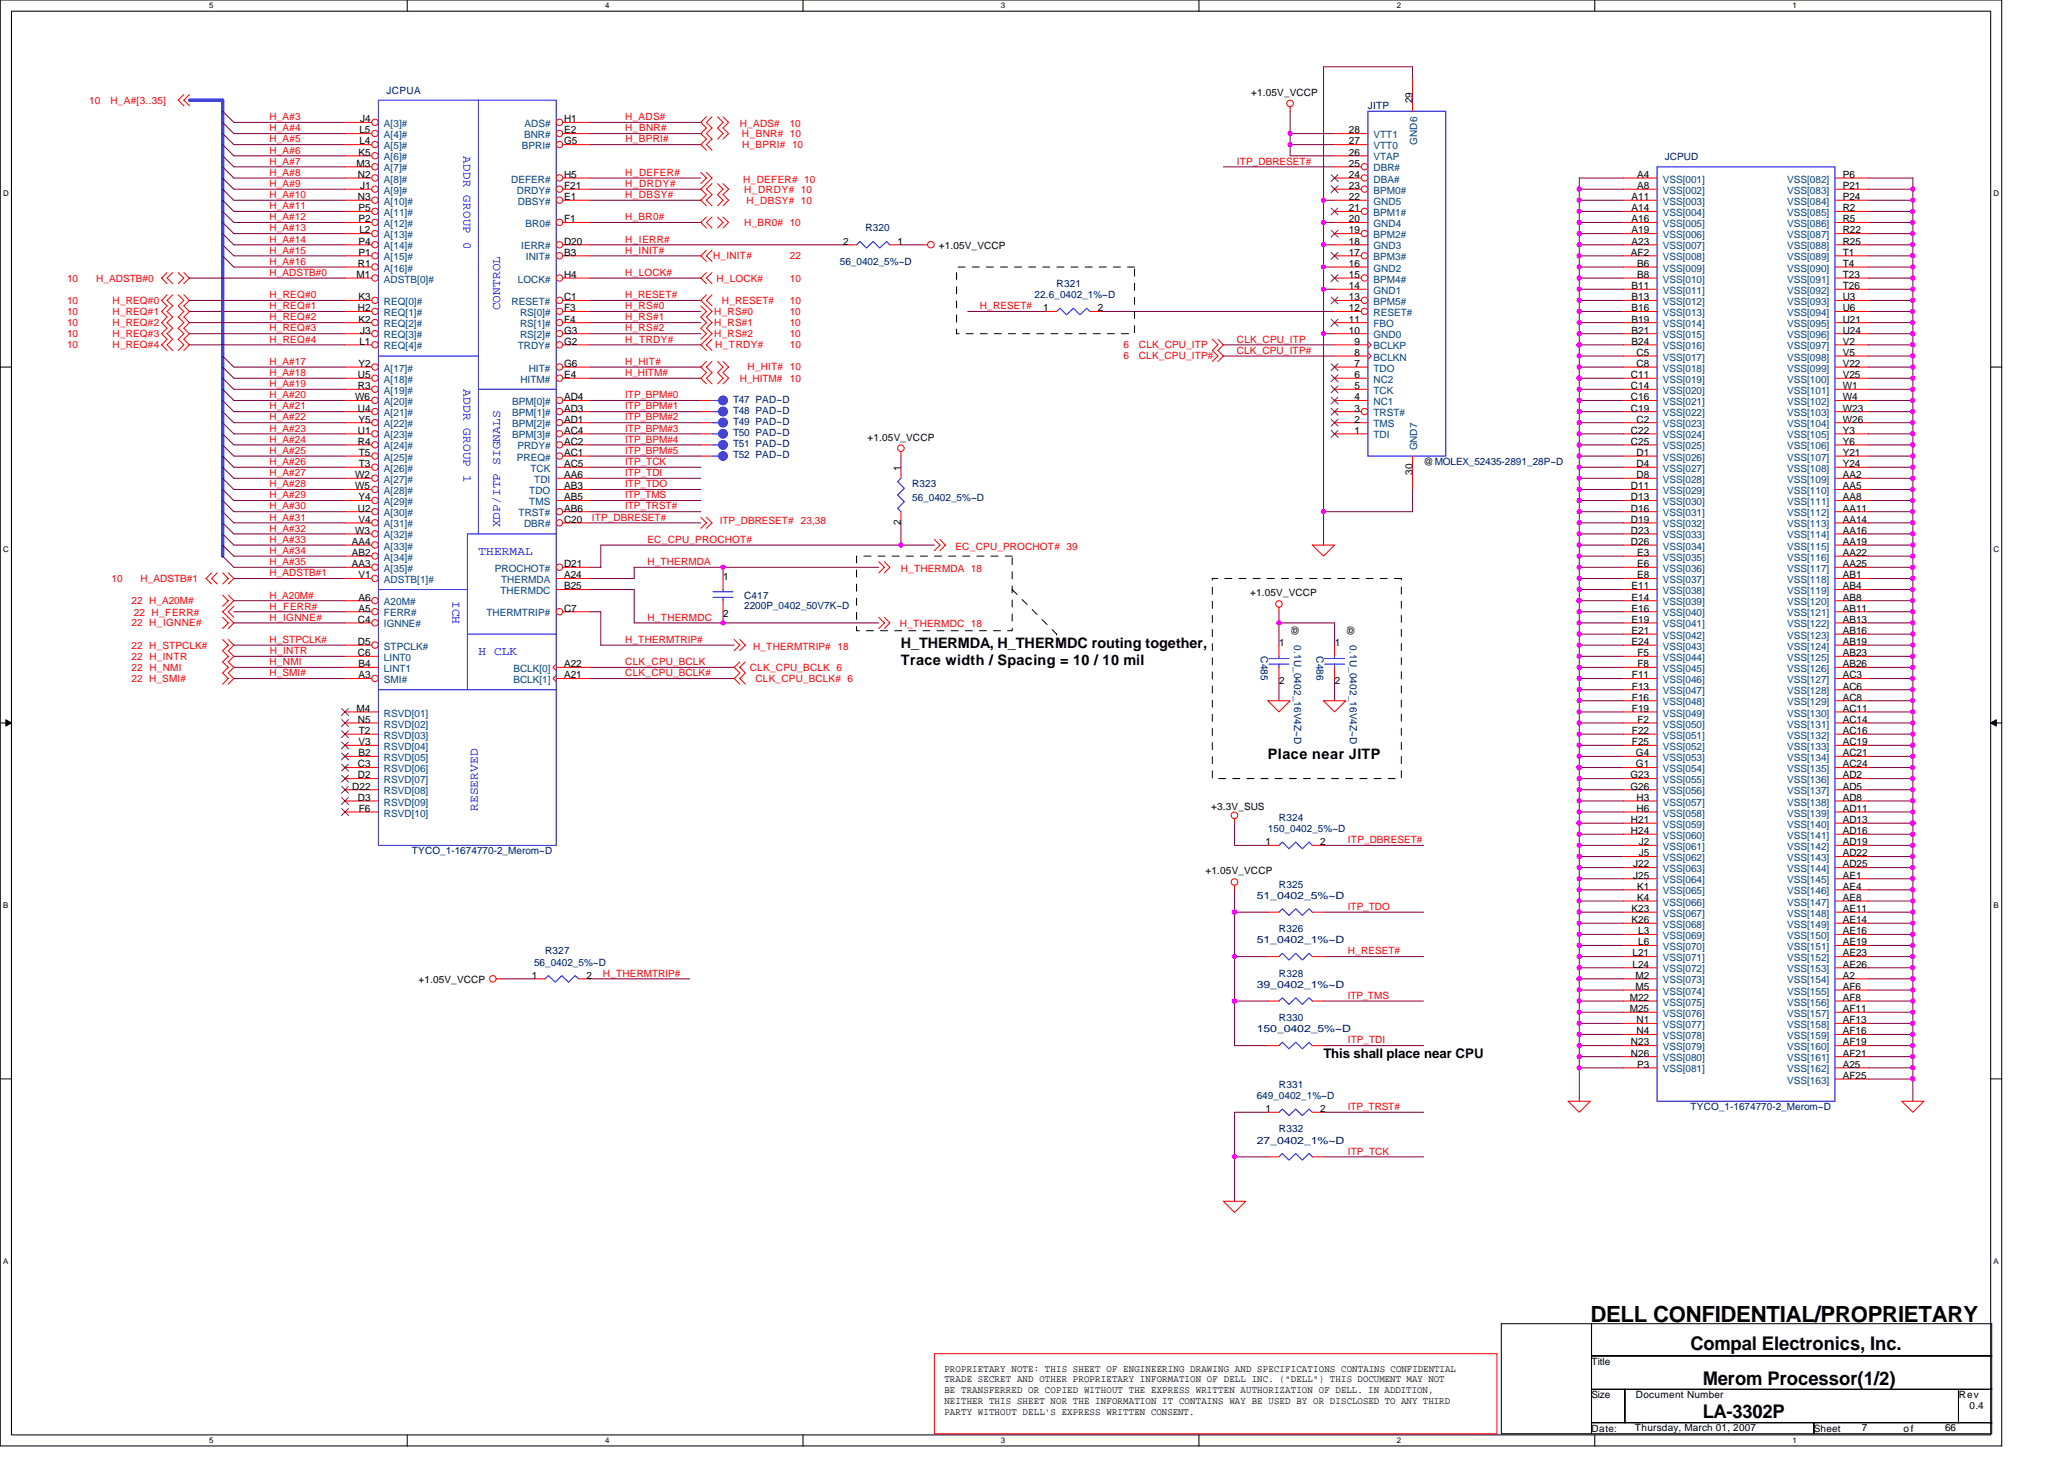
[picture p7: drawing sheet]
<svg xmlns="http://www.w3.org/2000/svg" width="297mm" height="210mm" viewBox="0 0 297 210" stroke-linecap="round" stroke-linejoin="round" font-family="sans-serif">
<defs><g id="words">
<text font-size="3.2" x="228.9" y="190.2">DELL CONFIDENTIAL/PROPRIETARY</text>
<g font-size="2.7">
<text x="243.3" y="194.2">Compal Electronics, Inc.</text>
<text x="245" y="204">LA-3302P</text>
<text x="245" y="199.2">Merom Processor(1/2)</text>
</g>
<g font-size="2.1">
<text x="129.7" y="93.2">H_THERMDA, H_THERMDC routing together,</text>
<text x="129.7" y="95.6">Trace width / Spacing = 10 / 10 mil</text>
<text x="182.5" y="109.2">Place near JITP</text>
</g>
<text font-size="1.9" x="190.5" y="152.2">This shall place near CPU</text>
<g font-size="1.8" fill="#00f">
<text x="66.7" y="22.4" transform="rotate(90 66.7 22.4)">ADDR GROUP 0</text>
<text x="72" y="44.7" transform="rotate(-90 72 44.7)">CONTROL</text>
<text x="66.7" y="56" transform="rotate(90 66.7 56)">ADDR GROUP 1</text>
<text x="72" y="75.9" transform="rotate(-90 72 75.9)">XDP/ITP SIGNALS</text>
<text x="68.9" y="79.8">THERMAL</text>
<text x="65.1" y="86.4" transform="rotate(90 65.1 86.4)">ICH</text>
<text x="68.9" y="94.2">H CLK</text>
<text x="68.8" y="116.7" transform="rotate(-90 68.8 116.7)">RESERVED</text>
</g>
<g font-size="1.4" fill="#f00">
<text x="12.8" y="14.9">10</text>
<text x="15.9" y="14.9">H_A#[3..35]</text>
<text x="38.8" y="17.3">H_A#3</text>
<text x="90" y="17.3">H_ADS#</text>
<text x="38.8" y="23.7">H_A#7</text>
<text x="38.8" y="18.9">H_A#4</text>
<text x="38.8" y="20.5">H_A#5</text>
<text x="38.8" y="22.1">H_A#6</text>
<text x="90" y="18.9">H_BNR#</text>
<text x="90" y="20.5">H_BPRI#</text>
<text x="106.5" y="18.3">H_ADS#</text>
<text x="106.8" y="19.7">H_BNR# 10</text>
<text x="106.8" y="21.3">H_BPRI# 10</text>
<text x="113.7" y="18.3">10</text>
<text x="178" y="23.7">ITP_DBRESET#</text>
<text x="38.8" y="28.5">H_A#10</text>
<text x="38.8" y="26.9">H_A#9</text>
<text x="38.8" y="25.3">H_A#8</text>
<text x="90" y="26.9">H_DRDY#</text>
<text x="90" y="25.3">H_DEFER#</text>
<text x="90" y="28.5">H_DBSY#</text>
<text x="106.9" y="26.3">H_DEFER# 10</text>
<text x="107.1" y="27.7">H_DRDY# 10</text>
<text x="107.4" y="29.3">H_DBSY# 10</text>
<text x="38.8" y="33.3">H_A#13</text>
<text x="38.8" y="34.9">H_A#14</text>
<text x="38.8" y="31.7">H_A#12</text>
<text x="38.8" y="30.1">H_A#11</text>
<text x="90" y="31.7">H_BR0#</text>
<text x="90" y="34.9">H_IERR#</text>
<text x="107.1" y="32.5">H_BR0# 10</text>
<text x="9.6" y="40.5">10</text>
<text x="13.8" y="40.5">H_ADSTB#0</text>
<text x="38.8" y="36.5">H_A#15</text>
<text x="38.8" y="39.7">H_ADSTB#0</text>
<text x="38.8" y="38.1">H_A#16</text>
<text x="90" y="36.5">H_INIT#</text>
<text x="90" y="39.7">H_LOCK#</text>
<text x="102.6" y="37.3">H_INIT#</text>
<text x="103.1" y="40.5">H_LOCK#</text>
<text x="113.7" y="40.5">10</text>
<text x="113.7" y="37.3">22</text>
<text x="9.6" y="46.9">10</text>
<text x="9.6" y="43.7">10</text>
<text x="9.6" y="45.3">10</text>
<text x="16.2" y="46.9">H_REQ#2</text>
<text x="16.2" y="43.7">H_REQ#0</text>
<text x="16.2" y="45.3">H_REQ#1</text>
<text x="38.8" y="44.5">H_REQ#1</text>
<text x="38.8" y="42.9">H_REQ#0</text>
<text x="38.8" y="47.7">H_REQ#3</text>
<text x="38.8" y="46.1">H_REQ#2</text>
<text x="90" y="46.1">H_RS#1</text>
<text x="90" y="42.9">H_RESET#</text>
<text x="90" y="47.7">H_RS#2</text>
<text x="90" y="44.5">H_RS#0</text>
<text x="102.8" y="45.3">H_RS#0</text>
<text x="102.8" y="46.9">H_RS#1</text>
<text x="103.9" y="43.7">H_RESET#</text>
<text x="113.7" y="45.3">10</text>
<text x="113.7" y="46.9">10</text>
<text x="113.7" y="43.7">10</text>
<text x="141" y="44.5">H_RESET#</text>
<text x="9.6" y="48.5">10</text>
<text x="9.6" y="50.1">10</text>
<text x="16.2" y="48.5">H_REQ#3</text>
<text x="16.2" y="50.1">H_REQ#4</text>
<text x="38.8" y="52.5">H_A#17</text>
<text x="38.8" y="49.3">H_REQ#4</text>
<text x="90" y="52.5">H_HIT#</text>
<text x="90" y="49.3">H_TRDY#</text>
<text x="102.8" y="48.5">H_RS#2</text>
<text x="102.9" y="50.1">H_TRDY#</text>
<text x="107.6" y="53.3">H_HIT# 10</text>
<text x="113.7" y="48.5">10</text>
<text x="113.7" y="50.1">10</text>
<text x="161.7" y="50.1">6</text>
<text x="161.7" y="51.7">6</text>
<text x="163.9" y="50.1">CLK_CPU_ITP</text>
<text x="163.9" y="51.7">CLK_CPU_ITP#</text>
<text x="178" y="49.3">CLK_CPU_ITP</text>
<text x="178" y="50.9">CLK_CPU_ITP#</text>
<text x="38.8" y="54.1">H_A#18</text>
<text x="38.8" y="58.9">H_A#21</text>
<text x="38.8" y="55.7">H_A#19</text>
<text x="38.8" y="57.3">H_A#20</text>
<text x="90" y="57.3">ITP_BPM#0</text>
<text x="90" y="58.9">ITP_BPM#1</text>
<text x="90" y="54.1">H_HITM#</text>
<text x="106.5" y="54.9">H_HITM#</text>
<text x="113.7" y="54.9">10</text>
<text x="38.8" y="60.5">H_A#22</text>
<text x="38.8" y="65.3">H_A#25</text>
<text x="38.8" y="62.1">H_A#23</text>
<text x="38.8" y="63.7">H_A#24</text>
<text x="90" y="62.1">ITP_BPM#3</text>
<text x="90" y="63.7">ITP_BPM#4</text>
<text x="90" y="60.5">ITP_BPM#2</text>
<text x="90" y="65.3">ITP_BPM#5</text>
<text x="38.8" y="68.5">H_A#27</text>
<text x="38.8" y="66.9">H_A#26</text>
<text x="38.8" y="70.1">H_A#28</text>
<text x="38.8" y="71.7">H_A#29</text>
<text x="90" y="66.9">ITP_TCK</text>
<text x="90" y="70.1">ITP_TDO</text>
<text x="90" y="71.7">ITP_TMS</text>
<text x="90" y="68.5">ITP_TDI</text>
<text x="38.8" y="76.5">H_A#32</text>
<text x="38.8" y="73.3">H_A#30</text>
<text x="38.8" y="74.9">H_A#31</text>
<text x="85.2" y="74.9">ITP_DBRESET#</text>
<text x="90" y="73.3">ITP_TRST#</text>
<text x="103.6" y="75.4">ITP_DBRESET#</text>
<text x="115.3" y="75.4">23,38</text>
<text x="16" y="83.7">10</text>
<text x="20.2" y="83.7">H_ADSTB#1</text>
<text x="38.8" y="82.9">H_ADSTB#1</text>
<text x="38.8" y="81.3">H_A#35</text>
<text x="38.8" y="78.1">H_A#33</text>
<text x="38.8" y="79.7">H_A#34</text>
<text x="93.2" y="78.1">EC_CPU_PROCHOT#</text>
<text x="93.2" y="81.3">H_THERMDA</text>
<text x="129.7" y="82.3">H_THERMDA 18</text>
<text x="137.5" y="79.1">EC_CPU_PROCHOT# 39</text>
<text x="18.9" y="86.9">22 H_A20M#</text>
<text x="19.3" y="88.7">22 H_FERR#</text>
<text x="38.8" y="87.7">H_FERR#</text>
<text x="38.8" y="86.1">H_A20M#</text>
<text x="38.8" y="89.3">H_IGNNE#</text>
<text x="93.2" y="89.3">H_THERMDC</text>
<text x="18.9" y="90.1">22 H_IGNNE#</text>
<text x="18.9" y="93.3">22 H_STPCLK#</text>
<text x="18.9" y="94.9">22 H_INTR</text>
<text x="38.8" y="92.5">H_STPCLK#</text>
<text x="38.8" y="95.7">H_NMI</text>
<text x="38.8" y="94.1">H_INTR</text>
<text x="90" y="95.7">CLK_CPU_BCLK</text>
<text x="90" y="92.5">H_THERMTRIP#</text>
<text x="108.4" y="93.5">H_THERMTRIP# 18</text>
<text x="129.5" y="90.3">H_THERMDC 18</text>
<text x="18.9" y="98.1">22 H_SMI#</text>
<text x="18.9" y="96.5">22 H_NMI</text>
<text x="38.8" y="97.3">H_SMI#</text>
<text x="90" y="97.3">CLK_CPU_BCLK#</text>
<text x="107.9" y="96.5">CLK_CPU_BCLK 6</text>
<text x="108.7" y="98.1">CLK_CPU_BCLK# 6</text>
<text x="194" y="121.3">ITP_DBRESET#</text>
<text x="194" y="130.9">ITP_TDO</text>
<text x="194" y="137.3">H_RESET#</text>
<text x="86.8" y="140.5">H_THERMTRIP#</text>
<text x="194" y="143.7">ITP_TMS</text>
<text x="194" y="150.1">ITP_TDI</text>
<text x="194" y="159.7">ITP_TRST#</text>
<text x="194" y="166.1">ITP_TCK</text>
</g>
<g font-size="1.4">
<text x="51.8" y="17.6">J4</text>
<text x="81.2" y="17.6">H1</text>
<text x="180.1" y="13.8">+1.05V_VCCP</text>
<text x="203.3" y="14.9" transform="rotate(-90 203.3 14.9)">29</text>
<text x="51.3" y="24">M3</text>
<text x="51.6" y="22.4">K5</text>
<text x="51.7" y="19.2">L5</text>
<text x="51.7" y="20.8">L4</text>
<text x="81.2" y="20.8">G5</text>
<text x="81.2" y="19.2">E2</text>
<text x="194.1" y="24">25</text>
<text x="194.1" y="22.4">26</text>
<text x="194.1" y="20.8">27</text>
<text x="194.1" y="19.2">28</text>
<text x="51.5" y="25.6">N2</text>
<text x="51.5" y="28.8">N3</text>
<text x="51.8" y="27.2">J1</text>
<text x="81.2" y="25.6">H5</text>
<text x="81.2" y="27.2">F21</text>
<text x="81.2" y="28.8">E1</text>
<text x="194.1" y="27.2">23</text>
<text x="194.1" y="25.6">24</text>
<text x="194.1" y="28.8">22</text>
<text x="234.8" y="28.8">A11</text>
<text x="235.6" y="25.6">A4</text>
<text x="235.6" y="27.2">A8</text>
<text x="265.2" y="25.6">P6</text>
<text x="265.2" y="27.2">P21</text>
<text x="265.2" y="28.8">P24</text>
<text x="51.6" y="30.4">P5</text>
<text x="51.6" y="32">P2</text>
<text x="51.6" y="35.2">P4</text>
<text x="51.7" y="33.6">L2</text>
<text x="81.2" y="32">F1</text>
<text x="81.2" y="35.2">D20</text>
<text x="121.3" y="35.2">2</text>
<text x="129.2" y="35.2">1</text>
<text x="135.1" y="35.9">+1.05V_VCCP</text>
<text x="194.1" y="33.6">19</text>
<text x="194.1" y="30.4">21</text>
<text x="194.1" y="35.2">18</text>
<text x="194.1" y="32">20</text>
<text x="234.8" y="30.4">A14</text>
<text x="234.8" y="32">A16</text>
<text x="234.8" y="33.6">A19</text>
<text x="234.8" y="35.2">A23</text>
<text x="265.2" y="30.4">R2</text>
<text x="265.2" y="32">R5</text>
<text x="265.2" y="33.6">R22</text>
<text x="265.2" y="35.2">R25</text>
<text x="51.3" y="40">M1</text>
<text x="51.5" y="38.4">R1</text>
<text x="51.6" y="36.8">P1</text>
<text x="81.2" y="36.8">B3</text>
<text x="81.2" y="40">H4</text>
<text x="194.1" y="40">15</text>
<text x="194.1" y="36.8">17</text>
<text x="194.1" y="41.6">14</text>
<text x="194.1" y="38.4">16</text>
<text x="234.7" y="36.8">AF2</text>
<text x="234.8" y="41.6">B11</text>
<text x="235.6" y="38.4">B6</text>
<text x="235.6" y="40">B8</text>
<text x="265.2" y="36.8">T1</text>
<text x="265.2" y="38.4">T4</text>
<text x="265.2" y="40">T23</text>
<text x="265.2" y="41.6">T26</text>
<text x="51.5" y="44.8">H2</text>
<text x="51.6" y="43.2">K3</text>
<text x="51.6" y="46.4">K2</text>
<text x="51.8" y="48">J3</text>
<text x="81.2" y="43.2">C1</text>
<text x="81.2" y="44.8">F3</text>
<text x="81.2" y="46.4">F4</text>
<text x="81.2" y="48">G3</text>
<text x="150.1" y="44.8">1</text>
<text x="158" y="44.8">2</text>
<text x="194.1" y="48">10</text>
<text x="194.1" y="46.4">11</text>
<text x="194.1" y="44.8">12</text>
<text x="194.1" y="43.2">13</text>
<text x="234.8" y="43.2">B13</text>
<text x="234.8" y="44.8">B16</text>
<text x="234.8" y="46.4">B19</text>
<text x="234.8" y="48">B21</text>
<text x="265.2" y="43.2">U3</text>
<text x="265.2" y="44.8">U6</text>
<text x="265.2" y="46.4">U21</text>
<text x="265.2" y="48">U24</text>
<text x="51.6" y="52.8">Y2</text>
<text x="51.7" y="49.6">L1</text>
<text x="81.2" y="52.8">G6</text>
<text x="81.2" y="49.6">G2</text>
<text x="194.9" y="52.8">7</text>
<text x="194.9" y="51.2">8</text>
<text x="194.9" y="49.6">9</text>
<text x="234.8" y="49.6">B24</text>
<text x="235.5" y="51.2">C5</text>
<text x="235.5" y="52.8">C8</text>
<text x="265.2" y="49.6">V2</text>
<text x="265.2" y="51.2">V5</text>
<text x="265.2" y="52.8">V22</text>
<text x="51.1" y="57.6">W6</text>
<text x="51.5" y="54.4">U5</text>
<text x="51.5" y="56">R3</text>
<text x="51.5" y="59.2">U4</text>
<text x="81.2" y="57.6">AD4</text>
<text x="81.2" y="59.2">AD3</text>
<text x="81.2" y="54.4">E4</text>
<text x="194.9" y="59.2">3</text>
<text x="194.9" y="57.6">4</text>
<text x="194.9" y="56">5</text>
<text x="194.9" y="54.4">6</text>
<text x="234.7" y="54.4">C11</text>
<text x="234.7" y="56">C14</text>
<text x="234.7" y="57.6">C16</text>
<text x="234.7" y="59.2">C19</text>
<text x="265.2" y="54.4">V25</text>
<text x="265.2" y="56">W1</text>
<text x="265.2" y="57.6">W4</text>
<text x="265.2" y="59.2">W23</text>
<text x="51.5" y="62.4">U1</text>
<text x="51.5" y="64">R4</text>
<text x="51.6" y="60.8">Y5</text>
<text x="51.6" y="65.6">T5</text>
<text x="81.2" y="64">AC2</text>
<text x="81.2" y="60.8">AD1</text>
<text x="81.2" y="62.4">AC4</text>
<text x="81.2" y="65.6">AC1</text>
<text x="124.9" y="63.4">+1.05V_VCCP</text>
<text x="194.9" y="62.4">1</text>
<text x="194.9" y="60.8">2</text>
<text x="234.7" y="62.4">C22</text>
<text x="234.7" y="64">C25</text>
<text x="235.5" y="60.8">C2</text>
<text x="235.5" y="65.6">D1</text>
<text x="265.2" y="60.8">W26</text>
<text x="265.2" y="62.4">Y3</text>
<text x="265.2" y="64">Y6</text>
<text x="265.2" y="65.6">Y21</text>
<text x="51.1" y="68.8">W2</text>
<text x="51.1" y="70.4">W5</text>
<text x="51.6" y="72">Y4</text>
<text x="51.6" y="67.2">T3</text>
<text x="81.2" y="68.8">AA6</text>
<text x="81.2" y="70.4">AB3</text>
<text x="81.2" y="72">AB5</text>
<text x="81.2" y="67.2">AC5</text>
<text x="129.6" y="67.7" transform="rotate(-90 129.6 67.7)">1</text>
<text x="203.3" y="68.3" transform="rotate(-90 203.3 68.3)">30</text>
<text x="204.9" y="66.9">@MOLEX_52435-2891_28P~D</text>
<text x="234.7" y="70.4">D11</text>
<text x="234.7" y="72">D13</text>
<text x="235.5" y="67.2">D4</text>
<text x="235.5" y="68.8">D8</text>
<text x="265.2" y="67.2">Y24</text>
<text x="265.2" y="68.8">AA2</text>
<text x="265.2" y="70.4">AA5</text>
<text x="265.2" y="72">AA8</text>
<text x="51.1" y="76.8">W3</text>
<text x="51.5" y="73.6">U2</text>
<text x="51.6" y="75.2">V4</text>
<text x="81.2" y="73.6">AB6</text>
<text x="81.2" y="75.2">C20</text>
<text x="129.6" y="75.5" transform="rotate(-90 129.6 75.5)">2</text>
<text x="234.7" y="73.6">D16</text>
<text x="234.7" y="75.2">D19</text>
<text x="234.7" y="76.8">D23</text>
<text x="265.2" y="73.6">AA11</text>
<text x="265.2" y="75.2">AA14</text>
<text x="265.2" y="76.8">AA16</text>
<text x="50.6" y="78.4">AA4</text>
<text x="50.6" y="80">AB2</text>
<text x="50.6" y="81.6">AA3</text>
<text x="51.6" y="83.2">V1</text>
<text x="81.2" y="83.2">A24</text>
<text x="81.2" y="81.6">D21</text>
<text x="104.1" y="83.4">1</text>
<text x="234.7" y="78.4">D26</text>
<text x="235.6" y="80">E3</text>
<text x="235.6" y="81.6">E6</text>
<text x="235.6" y="83.2">E8</text>
<text x="265.2" y="78.4">AA19</text>
<text x="265.2" y="80">AA22</text>
<text x="265.2" y="81.6">AA25</text>
<text x="265.2" y="83.2">AB1</text>
<text x="51.5" y="89.6">C4</text>
<text x="51.6" y="86.4">A6</text>
<text x="51.6" y="88">A5</text>
<text x="81.2" y="84.8">B25</text>
<text x="81.2" y="88">C7</text>
<text x="104.1" y="88.8">2</text>
<text x="179.9" y="85.8">+1.05V_VCCP</text>
<text x="234.8" y="84.8">E11</text>
<text x="234.8" y="86.4">E14</text>
<text x="234.8" y="88">E16</text>
<text x="234.8" y="89.6">E19</text>
<text x="265.2" y="84.8">AB4</text>
<text x="265.2" y="86.4">AB8</text>
<text x="265.2" y="88">AB11</text>
<text x="265.2" y="89.6">AB13</text>
<text x="51.5" y="92.8">D5</text>
<text x="51.5" y="94.4">C6</text>
<text x="51.6" y="96">B4</text>
<text x="81.2" y="96">A22</text>
<text x="184.1" y="93">1</text>
<text x="187.1" y="90.2" transform="rotate(180 187.1 90.2)">@</text>
<text x="192.1" y="93">1</text>
<text x="195.1" y="90.2" transform="rotate(180 195.1 90.2)">@</text>
<text x="234.8" y="91.2">E21</text>
<text x="234.8" y="92.8">E24</text>
<text x="235.7" y="94.4">F5</text>
<text x="235.7" y="96">F8</text>
<text x="265.2" y="91.2">AB16</text>
<text x="265.2" y="92.8">AB19</text>
<text x="265.2" y="94.4">AB23</text>
<text x="265.2" y="96">AB26</text>
<text x="51.6" y="97.6">A3</text>
<text x="81.2" y="97.6">A21</text>
<text x="184.1" y="98.4">2</text>
<text x="192.1" y="98.4">2</text>
<text x="234.9" y="97.6">F11</text>
<text x="234.9" y="99.2">F13</text>
<text x="234.9" y="100.8">F16</text>
<text x="265.2" y="97.6">AC3</text>
<text x="265.2" y="99.2">AC6</text>
<text x="265.2" y="100.8">AC8</text>
<text x="51.3" y="102.4">M4</text>
<text x="51.5" y="104">N5</text>
<text x="51.6" y="107.2">V3</text>
<text x="51.6" y="105.6">T2</text>
<text x="234.9" y="102.4">F19</text>
<text x="234.9" y="105.6">F22</text>
<text x="234.9" y="107.2">F25</text>
<text x="235.7" y="104">F2</text>
<text x="265.2" y="102.4">AC11</text>
<text x="265.2" y="104">AC14</text>
<text x="265.2" y="105.6">AC16</text>
<text x="265.2" y="107.2">AC19</text>
<text x="50.7" y="113.6">D22</text>
<text x="51.5" y="110.4">C3</text>
<text x="51.5" y="112">D2</text>
<text x="51.6" y="108.8">B2</text>
<text x="234.6" y="112">G23</text>
<text x="234.6" y="113.6">G26</text>
<text x="235.4" y="108.8">G4</text>
<text x="235.4" y="110.4">G1</text>
<text x="265.2" y="108.8">AC21</text>
<text x="265.2" y="110.4">AC24</text>
<text x="265.2" y="112">AD2</text>
<text x="265.2" y="113.6">AD5</text>
<text x="51.5" y="115.2">D3</text>
<text x="51.6" y="116.8">F6</text>
<text x="174.3" y="116.5">+3.3V_SUS</text>
<text x="234.7" y="118.4">H21</text>
<text x="234.7" y="120">H24</text>
<text x="235.5" y="115.2">H3</text>
<text x="235.5" y="116.8">H6</text>
<text x="265.2" y="115.2">AD8</text>
<text x="265.2" y="116.8">AD11</text>
<text x="265.2" y="118.4">AD13</text>
<text x="265.2" y="120">AD16</text>
<text x="173.5" y="125.8">+1.05V_VCCP</text>
<text x="182.1" y="121.6">1</text>
<text x="190" y="121.6">2</text>
<text x="235" y="124.8">J22</text>
<text x="235.8" y="121.6">J2</text>
<text x="235.8" y="123.2">J5</text>
<text x="265.2" y="121.6">AD19</text>
<text x="265.2" y="123.2">AD22</text>
<text x="265.2" y="124.8">AD25</text>
<text x="234.8" y="131.2">K23</text>
<text x="235" y="126.4">J25</text>
<text x="235.6" y="128">K1</text>
<text x="235.6" y="129.6">K4</text>
<text x="265.2" y="126.4">AE1</text>
<text x="265.2" y="128">AE4</text>
<text x="265.2" y="129.6">AE8</text>
<text x="265.2" y="131.2">AE11</text>
<text x="234.8" y="132.8">K26</text>
<text x="234.9" y="137.6">L21</text>
<text x="235.8" y="134.4">L3</text>
<text x="235.8" y="136">L6</text>
<text x="265.2" y="132.8">AE14</text>
<text x="265.2" y="134.4">AE16</text>
<text x="265.2" y="136">AE19</text>
<text x="265.2" y="137.6">AE23</text>
<text x="60.2" y="141.5">+1.05V_VCCP</text>
<text x="76.5" y="140.8">1</text>
<text x="84.4" y="140.8">2</text>
<text x="234.5" y="144">M22</text>
<text x="234.9" y="139.2">L24</text>
<text x="235.3" y="140.8">M2</text>
<text x="235.3" y="142.4">M5</text>
<text x="265.2" y="139.2">AE26</text>
<text x="265.2" y="140.8">A2</text>
<text x="265.2" y="142.4">AF6</text>
<text x="265.2" y="144">AF8</text>
<text x="234.5" y="145.6">M25</text>
<text x="235.5" y="147.2">N1</text>
<text x="235.5" y="148.8">N4</text>
<text x="265.2" y="145.6">AF11</text>
<text x="265.2" y="147.2">AF13</text>
<text x="265.2" y="148.8">AF16</text>
<text x="234.7" y="150.4">N23</text>
<text x="234.7" y="152">N26</text>
<text x="235.6" y="153.6">P3</text>
<text x="265.2" y="150.4">AF19</text>
<text x="265.2" y="152">AF21</text>
<text x="265.2" y="153.6">A25</text>
<text x="265.2" y="155.2">AF25</text>
<text x="182.1" y="160">1</text>
<text x="190" y="160">2</text>
<text x="135.9" y="197.3">PROPRIETARY NOTE: THIS SHEET OF ENGINEERING DRAWING AND SPECIFICATIONS CONTAINS CONFIDENTIAL</text>
<text x="229" y="196.4">Title</text>
<text x="135.9" y="198.9">TRADE SECRET AND OTHER PROPRIETARY INFORMATION OF DELL INC. (&quot;DELL&quot;) THIS DOCUMENT MAY NOT</text>
<text x="135.9" y="200.4">BE TRANSFERRED OR COPIED WITHOUT THE EXPRESS WRITTEN AUTHORIZATION OF DELL. IN ADDITION,</text>
<text x="135.9" y="202">NEITHER THIS SHEET NOR THE INFORMATION IT CONTAINS WAY BE USED BY OR DISCLOSED TO ANY THIRD</text>
<text x="135.9" y="203.5">PARTY WITHOUT DELL'S EXPRESS WRITTEN CONSENT.</text>
<text x="229" y="201.2">Size</text>
<text x="235.4" y="201.2">Document Number</text>
<text x="281.9" y="201.2">Rev</text>
<text x="283.4" y="202.8">0.4</text>
<text x="229" y="206">Date:</text>
<text x="235.3" y="205.8">Thursday, March 01, 2007</text>
<text x="261" y="206">Sheet</text>
<text x="267.9" y="205.8">7</text>
<text x="274" y="206">of</text>
<text x="279.9" y="205.8">66</text>
</g>
<g font-size="1.4" fill="#000080">
<text x="55.6" y="13.5">JCPUA</text>
<text x="196.9" y="15.7">JITP</text>
<text x="239.6" y="23.1">JCPUD</text>
<text x="124.5" y="33.3">R320</text>
<text x="120.9" y="38.1">56_0402_5%~D</text>
<text x="152.1" y="41.3">R321</text>
<text x="148.9" y="42.9">22.6_0402_1%~D</text>
<text x="105.5" y="59.5">T48 PAD~D</text>
<text x="105.5" y="58">T47 PAD~D</text>
<text x="105.5" y="64.3">T51 PAD~D</text>
<text x="105.5" y="61.2">T49 PAD~D</text>
<text x="105.5" y="62.7">T50 PAD~D</text>
<text x="105.5" y="66">T52 PAD~D</text>
<text x="131.3" y="70.1">R323</text>
<text x="131.3" y="72">56_0402_5%~D</text>
<text x="107.1" y="86.1">C417</text>
<text x="107.1" y="87.5">2200P_0402_50V7K~D</text>
<text x="181.5" y="94.4" transform="rotate(90 181.5 94.4)">C485</text>
<text x="186.3" y="92.8" transform="rotate(90 186.3 92.8)">0.1U_0402_16V4Z~D</text>
<text x="189.5" y="94.4" transform="rotate(90 189.5 94.4)">C486</text>
<text x="194.3" y="92.8" transform="rotate(90 194.3 92.8)">0.1U_0402_16V4Z~D</text>
<text x="182.5" y="119.7">150_0402_5%~D</text>
<text x="184.1" y="118.1">R324</text>
<text x="59.3" y="122.9">TYCO_1-1674770-2_Merom~D</text>
<text x="180.9" y="129.3">51_0402_5%~D</text>
<text x="184.1" y="127.7">R325</text>
<text x="78.5" y="137.3">R327</text>
<text x="180.9" y="135.7">51_0402_1%~D</text>
<text x="184.1" y="134.1">R326</text>
<text x="76.9" y="138.9">56_0402_5%~D</text>
<text x="180.9" y="142.1">39_0402_1%~D</text>
<text x="184.1" y="140.5">R328</text>
<text x="180.9" y="148.5">150_0402_5%~D</text>
<text x="184.1" y="146.9">R330</text>
<text x="180.9" y="158.1">649_0402_1%~D</text>
<text x="184.1" y="156.5">R331</text>
<text x="243.3" y="159.7">TYCO_1-1674770-2_Merom~D</text>
<text x="180.9" y="164.5">27_0402_1%~D</text>
<text x="184.1" y="162.9">R332</text>
</g>
<g font-size="1.4" fill="#004080">
<text x="55.3" y="18.3">A[3]#</text>
<text x="55.3" y="19.9">A[4]#</text>
<text x="55.3" y="21.5">A[5]#</text>
<text x="55.3" y="23.1">A[6]#</text>
<text x="75.1" y="21.5">BPRI#</text>
<text x="75.4" y="19.9">BNR#</text>
<text x="75.5" y="18.3">ADS#</text>
<text x="197.7" y="23.1">VTAP</text>
<text x="197.7" y="21.5">VTT0</text>
<text x="197.7" y="19.9">VTT1</text>
<text x="204" y="20.8" transform="rotate(-90 204 20.8)">GND6</text>
<text x="55.3" y="24.7">A[7]#</text>
<text x="55.3" y="26.3">A[8]#</text>
<text x="55.3" y="27.9">A[9]#</text>
<text x="55.3" y="29.5">A[10]#</text>
<text x="73.6" y="26.3">DEFER#</text>
<text x="74.4" y="27.9">DRDY#</text>
<text x="74.5" y="29.5">DBSY#</text>
<text x="197.7" y="27.9">BPM0#</text>
<text x="197.7" y="26.3">DBA#</text>
<text x="197.7" y="24.7">DBR#</text>
<text x="197.7" y="29.5">GND5</text>
<text x="239.3" y="26.3">VSS[001]</text>
<text x="239.3" y="27.9">VSS[002]</text>
<text x="239.3" y="29.5">VSS[003]</text>
<text x="257.2" y="26.3">VSS[082]</text>
<text x="257.2" y="27.9">VSS[083]</text>
<text x="257.2" y="29.5">VSS[084]</text>
<text x="55.3" y="31.1">A[11]#</text>
<text x="55.3" y="32.7">A[12]#</text>
<text x="55.3" y="34.3">A[13]#</text>
<text x="55.3" y="35.9">A[14]#</text>
<text x="75" y="35.9">IERR#</text>
<text x="75.6" y="32.7">BR0#</text>
<text x="197.7" y="34.3">BPM2#</text>
<text x="197.7" y="31.1">BPM1#</text>
<text x="197.7" y="35.9">GND3</text>
<text x="197.7" y="32.7">GND4</text>
<text x="239.3" y="31.1">VSS[004]</text>
<text x="239.3" y="32.7">VSS[005]</text>
<text x="239.3" y="34.3">VSS[006]</text>
<text x="239.3" y="35.9">VSS[007]</text>
<text x="257.2" y="31.1">VSS[085]</text>
<text x="257.2" y="32.7">VSS[086]</text>
<text x="257.2" y="34.3">VSS[087]</text>
<text x="257.2" y="35.9">VSS[088]</text>
<text x="55.3" y="37.5">A[15]#</text>
<text x="55.3" y="39.1">A[16]#</text>
<text x="55.3" y="40.7">ADSTB[0]#</text>
<text x="74.5" y="40.7">LOCK#</text>
<text x="75.7" y="37.5">INIT#</text>
<text x="197.7" y="40.7">BPM4#</text>
<text x="197.7" y="37.5">BPM3#</text>
<text x="197.7" y="39.1">GND2</text>
<text x="239.3" y="37.5">VSS[008]</text>
<text x="239.3" y="39.1">VSS[009]</text>
<text x="239.3" y="40.7">VSS[010]</text>
<text x="257.2" y="37.5">VSS[089]</text>
<text x="257.2" y="39.1">VSS[090]</text>
<text x="257.2" y="40.7">VSS[091]</text>
<text x="55.3" y="43.9">REQ[0]#</text>
<text x="55.3" y="45.5">REQ[1]#</text>
<text x="55.3" y="47.1">REQ[2]#</text>
<text x="73.6" y="43.9">RESET#</text>
<text x="74.8" y="45.5">RS[0]#</text>
<text x="74.8" y="47.1">RS[1]#</text>
<text x="197.7" y="47.1">FBO</text>
<text x="197.7" y="45.5">RESET#</text>
<text x="197.7" y="43.9">BPM5#</text>
<text x="197.7" y="42.3">GND1</text>
<text x="239.3" y="42.3">VSS[011]</text>
<text x="239.3" y="43.9">VSS[012]</text>
<text x="239.3" y="45.5">VSS[013]</text>
<text x="239.3" y="47.1">VSS[014]</text>
<text x="257.2" y="42.3">VSS[092]</text>
<text x="257.2" y="43.9">VSS[093]</text>
<text x="257.2" y="45.5">VSS[094]</text>
<text x="257.2" y="47.1">VSS[095]</text>
<text x="55.3" y="48.7">REQ[3]#</text>
<text x="55.3" y="50.3">REQ[4]#</text>
<text x="55.3" y="53.5">A[17]#</text>
<text x="74.5" y="50.3">TRDY#</text>
<text x="74.8" y="48.7">RS[2]#</text>
<text x="76.1" y="53.5">HIT#</text>
<text x="197.7" y="53.5">TDO</text>
<text x="197.7" y="51.9">BCLKN</text>
<text x="197.7" y="50.3">BCLKP</text>
<text x="197.7" y="48.7">GND0</text>
<text x="239.3" y="48.7">VSS[015]</text>
<text x="239.3" y="50.3">VSS[016]</text>
<text x="239.3" y="51.9">VSS[017]</text>
<text x="239.3" y="53.5">VSS[018]</text>
<text x="257.2" y="48.7">VSS[096]</text>
<text x="257.2" y="50.3">VSS[097]</text>
<text x="257.2" y="51.9">VSS[098]</text>
<text x="257.2" y="53.5">VSS[099]</text>
<text x="55.3" y="55.1">A[18]#</text>
<text x="55.3" y="56.7">A[19]#</text>
<text x="55.3" y="58.3">A[20]#</text>
<text x="55.3" y="59.9">A[21]#</text>
<text x="73.7" y="58.3">BPM[0]#</text>
<text x="73.7" y="59.9">BPM[1]#</text>
<text x="74.9" y="55.1">HITM#</text>
<text x="197.7" y="59.9">TRST#</text>
<text x="197.7" y="58.3">NC1</text>
<text x="197.7" y="56.7">TCK</text>
<text x="197.7" y="55.1">NC2</text>
<text x="239.3" y="55.1">VSS[019]</text>
<text x="239.3" y="56.7">VSS[020]</text>
<text x="239.3" y="58.3">VSS[021]</text>
<text x="239.3" y="59.9">VSS[022]</text>
<text x="257.2" y="55.1">VSS[100]</text>
<text x="257.2" y="56.7">VSS[101]</text>
<text x="257.2" y="58.3">VSS[102]</text>
<text x="257.2" y="59.9">VSS[103]</text>
<text x="55.3" y="61.5">A[22]#</text>
<text x="55.3" y="63.1">A[23]#</text>
<text x="55.3" y="64.7">A[24]#</text>
<text x="73.7" y="61.5">BPM[2]#</text>
<text x="73.7" y="63.1">BPM[3]#</text>
<text x="74.5" y="64.7">PRDY#</text>
<text x="197.7" y="63.1">TDI</text>
<text x="197.7" y="61.5">TMS</text>
<text x="204" y="64.8" transform="rotate(-90 204 64.8)">GND7</text>
<text x="239.3" y="61.5">VSS[023]</text>
<text x="239.3" y="63.1">VSS[024]</text>
<text x="239.3" y="64.7">VSS[025]</text>
<text x="257.2" y="61.5">VSS[104]</text>
<text x="257.2" y="63.1">VSS[105]</text>
<text x="257.2" y="64.7">VSS[106]</text>
<text x="55.3" y="66.3">A[25]#</text>
<text x="55.3" y="67.9">A[26]#</text>
<text x="55.3" y="69.5">A[27]#</text>
<text x="55.3" y="71.1">A[28]#</text>
<text x="74.4" y="66.3">PREQ#</text>
<text x="76.2" y="71.1">TDO</text>
<text x="76.3" y="67.9">TCK</text>
<text x="76.9" y="69.5">TDI</text>
<text x="239.3" y="66.3">VSS[026]</text>
<text x="239.3" y="67.9">VSS[027]</text>
<text x="239.3" y="69.5">VSS[028]</text>
<text x="239.3" y="71.1">VSS[029]</text>
<text x="257.2" y="66.3">VSS[107]</text>
<text x="257.2" y="67.9">VSS[108]</text>
<text x="257.2" y="69.5">VSS[109]</text>
<text x="257.2" y="71.1">VSS[110]</text>
<text x="55.3" y="72.7">A[29]#</text>
<text x="55.3" y="74.3">A[30]#</text>
<text x="55.3" y="75.9">A[31]#</text>
<text x="55.3" y="77.5">A[32]#</text>
<text x="74.6" y="74.3">TRST#</text>
<text x="75.4" y="75.9">DBR#</text>
<text x="76.2" y="72.7">TMS</text>
<text x="239.3" y="72.7">VSS[030]</text>
<text x="239.3" y="74.3">VSS[031]</text>
<text x="239.3" y="75.9">VSS[032]</text>
<text x="239.3" y="77.5">VSS[033]</text>
<text x="257.2" y="72.7">VSS[111]</text>
<text x="257.2" y="74.3">VSS[112]</text>
<text x="257.2" y="75.9">VSS[113]</text>
<text x="257.2" y="77.5">VSS[114]</text>
<text x="55.3" y="79.1">A[33]#</text>
<text x="55.3" y="80.7">A[34]#</text>
<text x="55.3" y="82.3">A[35]#</text>
<text x="55.3" y="83.9">ADSTB[1]#</text>
<text x="71.2" y="82.3">PROCHOT#</text>
<text x="72.1" y="83.9">THERMDA</text>
<text x="239.3" y="79.1">VSS[034]</text>
<text x="239.3" y="80.7">VSS[035]</text>
<text x="239.3" y="82.3">VSS[036]</text>
<text x="239.3" y="83.9">VSS[037]</text>
<text x="257.2" y="79.1">VSS[115]</text>
<text x="257.2" y="80.7">VSS[116]</text>
<text x="257.2" y="82.3">VSS[117]</text>
<text x="257.2" y="83.9">VSS[118]</text>
<text x="55.3" y="87.1">A20M#</text>
<text x="55.3" y="88.7">FERR#</text>
<text x="70" y="88.7">THERMTRIP#</text>
<text x="72" y="85.5">THERMDC</text>
<text x="239.3" y="85.5">VSS[038]</text>
<text x="239.3" y="87.1">VSS[039]</text>
<text x="239.3" y="88.7">VSS[040]</text>
<text x="257.2" y="85.5">VSS[119]</text>
<text x="257.2" y="87.1">VSS[120]</text>
<text x="257.2" y="88.7">VSS[121]</text>
<text x="55.3" y="90.3">IGNNE#</text>
<text x="55.3" y="93.5">STPCLK#</text>
<text x="55.3" y="95.1">LINT0</text>
<text x="239.3" y="90.3">VSS[041]</text>
<text x="239.3" y="91.9">VSS[042]</text>
<text x="239.3" y="93.5">VSS[043]</text>
<text x="239.3" y="95.1">VSS[044]</text>
<text x="257.2" y="90.3">VSS[122]</text>
<text x="257.2" y="91.9">VSS[123]</text>
<text x="257.2" y="93.5">VSS[124]</text>
<text x="257.2" y="95.1">VSS[125]</text>
<text x="55.3" y="98.3">SMI#</text>
<text x="55.3" y="96.7">LINT1</text>
<text x="73.9" y="96.7">BCLK[0]</text>
<text x="73.9" y="98.3">BCLK[1]</text>
<text x="239.3" y="96.7">VSS[045]</text>
<text x="239.3" y="98.3">VSS[046]</text>
<text x="239.3" y="99.9">VSS[047]</text>
<text x="239.3" y="101.5">VSS[048]</text>
<text x="257.2" y="96.7">VSS[126]</text>
<text x="257.2" y="98.3">VSS[127]</text>
<text x="257.2" y="99.9">VSS[128]</text>
<text x="257.2" y="101.5">VSS[129]</text>
<text x="55.3" y="103.1">RSVD[01]</text>
<text x="55.3" y="104.7">RSVD[02]</text>
<text x="55.3" y="106.3">RSVD[03]</text>
<text x="55.3" y="107.9">RSVD[04]</text>
<text x="239.3" y="103.1">VSS[049]</text>
<text x="239.3" y="104.7">VSS[050]</text>
<text x="239.3" y="106.3">VSS[051]</text>
<text x="239.3" y="107.9">VSS[052]</text>
<text x="257.2" y="103.1">VSS[130]</text>
<text x="257.2" y="104.7">VSS[131]</text>
<text x="257.2" y="106.3">VSS[132]</text>
<text x="257.2" y="107.9">VSS[133]</text>
<text x="55.3" y="109.5">RSVD[05]</text>
<text x="55.3" y="111.1">RSVD[06]</text>
<text x="55.3" y="112.7">RSVD[07]</text>
<text x="239.3" y="109.5">VSS[053]</text>
<text x="239.3" y="111.1">VSS[054]</text>
<text x="239.3" y="112.7">VSS[055]</text>
<text x="257.2" y="109.5">VSS[134]</text>
<text x="257.2" y="111.1">VSS[135]</text>
<text x="257.2" y="112.7">VSS[136]</text>
<text x="55.3" y="114.3">RSVD[08]</text>
<text x="55.3" y="115.9">RSVD[09]</text>
<text x="55.3" y="117.5">RSVD[10]</text>
<text x="239.3" y="114.3">VSS[056]</text>
<text x="239.3" y="115.9">VSS[057]</text>
<text x="239.3" y="117.5">VSS[058]</text>
<text x="239.3" y="119.1">VSS[059]</text>
<text x="257.2" y="114.3">VSS[137]</text>
<text x="257.2" y="115.9">VSS[138]</text>
<text x="257.2" y="117.5">VSS[139]</text>
<text x="257.2" y="119.1">VSS[140]</text>
<text x="239.3" y="120.7">VSS[060]</text>
<text x="239.3" y="122.3">VSS[061]</text>
<text x="239.3" y="123.9">VSS[062]</text>
<text x="239.3" y="125.5">VSS[063]</text>
<text x="257.2" y="120.7">VSS[141]</text>
<text x="257.2" y="122.3">VSS[142]</text>
<text x="257.2" y="123.9">VSS[143]</text>
<text x="257.2" y="125.5">VSS[144]</text>
<text x="239.3" y="127.1">VSS[064]</text>
<text x="239.3" y="128.7">VSS[065]</text>
<text x="239.3" y="130.3">VSS[066]</text>
<text x="239.3" y="131.9">VSS[067]</text>
<text x="257.2" y="127.1">VSS[145]</text>
<text x="257.2" y="128.7">VSS[146]</text>
<text x="257.2" y="130.3">VSS[147]</text>
<text x="257.2" y="131.9">VSS[148]</text>
<text x="239.3" y="133.5">VSS[068]</text>
<text x="239.3" y="135.1">VSS[069]</text>
<text x="239.3" y="136.7">VSS[070]</text>
<text x="257.2" y="133.5">VSS[149]</text>
<text x="257.2" y="135.1">VSS[150]</text>
<text x="257.2" y="136.7">VSS[151]</text>
<text x="239.3" y="138.3">VSS[071]</text>
<text x="239.3" y="139.9">VSS[072]</text>
<text x="239.3" y="141.5">VSS[073]</text>
<text x="239.3" y="143.1">VSS[074]</text>
<text x="257.2" y="138.3">VSS[152]</text>
<text x="257.2" y="139.9">VSS[153]</text>
<text x="257.2" y="141.5">VSS[154]</text>
<text x="257.2" y="143.1">VSS[155]</text>
<text x="239.3" y="144.7">VSS[075]</text>
<text x="239.3" y="146.3">VSS[076]</text>
<text x="239.3" y="147.9">VSS[077]</text>
<text x="239.3" y="149.5">VSS[078]</text>
<text x="257.2" y="144.7">VSS[156]</text>
<text x="257.2" y="146.3">VSS[157]</text>
<text x="257.2" y="147.9">VSS[158]</text>
<text x="257.2" y="149.5">VSS[159]</text>
<text x="239.3" y="151.1">VSS[079]</text>
<text x="239.3" y="152.7">VSS[080]</text>
<text x="239.3" y="154.3">VSS[081]</text>
<text x="257.2" y="151.1">VSS[160]</text>
<text x="257.2" y="152.7">VSS[161]</text>
<text x="257.2" y="154.3">VSS[162]</text>
<text x="257.2" y="155.9">VSS[163]</text>
</g>
<g font-size="1.1">
<text x="30.1" y="1.2">5</text>
<text x="87.1" y="1.2">4</text>
<text x="144" y="1.2">3</text>
<text x="201" y="1.2">2</text>
<text x="258" y="1.2">1</text>
<text x=".4" y="28.2">D</text>
<text x="286.9" y="28.2">D</text>
<text x=".4" y="79.4">C</text>
<text x="286.9" y="79.4">C</text>
<text x=".4" y="130.6">B</text>
<text x="286.9" y="130.6">B</text>
<text x=".4" y="181.8">A</text>
<text x="286.9" y="181.8">A</text>
<text x="30.1" y="207.6">5</text>
<text x="87.1" y="207.6">4</text>
<text x="144" y="207.6">3</text>
<text x="201" y="207.6">2</text>
<text x="258" y="207.6">1</text>
</g>
</g></defs>
<path d="M0 0h288.1v208h-288.1zM1.6 1.6h284.9v204.8h-284.9z" fill="none" stroke="#000" stroke-width=".15"/>
<g fill="#fff">
<path d="M30.1 .2h.6v1.2h-.6z"/>
<path d="M30.1 206.6h.6v1.3h-.6z"/>
</g>
<path d="M58.6 0v1.6M58.6 206.4v1.6" fill="none" stroke="#000" stroke-width=".15"/>
<g fill="#fff">
<path d="M87.1 .2h.6v1.2h-.6z"/>
<path d="M87.1 206.6h.6v1.3h-.6z"/>
</g>
<path d="M115.6 0v1.6M115.6 206.4v1.6" fill="none" stroke="#000" stroke-width=".15"/>
<g fill="#fff">
<path d="M144 .2h.6v1.2h-.6z"/>
<path d="M144 206.6h.6v1.3h-.6z"/>
</g>
<path d="M172.5 0v1.6M172.5 206.4v1.6" fill="none" stroke="#000" stroke-width=".15"/>
<g fill="#fff">
<path d="M201 .2h.6v1.2h-.6z"/>
<path d="M201 206.6h.6v1.3h-.6z"/>
</g>
<path d="M229.5 0v1.6M229.5 206.4v1.6" fill="none" stroke="#000" stroke-width=".15"/>
<g fill="#fff">
<path d="M258 .2h.6v1.2h-.6z"/>
<path d="M258 206.6h.6v1.3h-.6z"/>
<path d="M.4 27.2h.8v1.3h-.8z"/>
<path d="M286.9 27.2h.8v1.3h-.8z"/>
<path d="M.4 78.4h.8v1.3h-.8z"/>
<path d="M286.9 78.4h.8v1.3h-.8z"/>
</g>
<path d="M0 52.8h1.6M286.5 52.8h1.6" fill="none" stroke="#000" stroke-width=".15"/>
<g fill="#fff">
<path d="M.4 129.6h.8v1.3h-.8z"/>
<path d="M286.9 129.6h.7v1.3h-.7z"/>
</g>
<path d="M0 104h1.6M286.5 104h1.6" fill="none" stroke="#000" stroke-width=".15"/>
<path d="M.8 103.5l.8 .5-.8 .5zM286.5 104l.8-.5v1z" fill="#000" stroke="#000" stroke-width=".14"/>
<g fill="#fff">
<path d="M.4 180.8h.8v1.3h-.8z"/>
<path d="M286.9 180.8h.7v1.3h-.7z"/>
</g>
<path d="M0 155.2h1.6M286.5 155.2h1.6M216.1 190.4h12.9v15.9h-12.9zM229 190.4h57.6v4.7h-57.6zM229 195.1h57.6v4.8h-57.6zM229 199.9h4.8v4.8h-4.8zM233.8 199.9h48.1v4.8h-48.1zM281.9 199.9h4.7v4.8h-4.7zM229 204.7h32v1.6h-32zM261 204.7h25.6v1.6h-25.6z" fill="none" stroke="#000" stroke-width=".15"/>
<g fill="none" stroke="#800040" stroke-width=".15">
<path d="M32 17.6l1.7 1.6h16M32 16l1.7 1.6h16M32 19.2l1.7 1.6h16M84.9 17.6h16M84.9 19.2h16M185.7 16v6.4h6.4M185.7 19.2h6.4M203.3 11.2v-1.6h-12.8v38.4M32 22.4l1.7 1.6h16M32 20.8l1.7 1.6h16M32 30.4l1.7 1.6h16M32 25.6l1.7 1.6h16"/>
<path d="M32 27.2l1.7 1.6h16M32 35.2l1.7 1.6h16M32 32l1.7 1.6h16M32 33.6l1.7 1.6h16M32 28.8l1.7 1.6h16M32 36.8l1.7 1.6h16M32 24l1.7 1.6h16M84.9 25.6h16M84.9 36.8h16M84.9 20.8h16M84.9 35.2h36.8M84.9 27.2h16"/>
<path d="M84.9 32h16M84.9 28.8h16M129.7 35.2h3.2M176.1 24h16M185.7 20.8h6.4M190.5 38.4h1.6M190.5 35.2h1.6M190.5 32h1.6M190.5 28.8h1.6M227.3 38.4h6.4M227.3 36.8h6.4M227.3 35.2h6.4"/>
<path d="M227.3 27.2h6.4M227.3 32h6.4M227.3 28.8h6.4M227.3 33.6h6.4M227.3 30.4h6.4M233.7 25.6h-6.4v132.8M268.9 25.6h6.4v132.8M268.9 38.4h6.4M268.9 36.8h6.4M268.9 35.2h6.4M268.9 27.2h6.4M268.9 32h6.4"/>
<path d="M268.9 28.8h6.4M268.9 33.6h6.4M268.9 30.4h6.4M27.3 44.8h22.4M27.3 40h22.4M27.3 49.6h22.4M27.3 46.4h22.4M27.3 43.2h22.4M27.3 48h22.4M32 56l1.7 1.6h16M32 59.2l1.7 1.6h16M32 57.6l1.7 1.6h16"/>
<path d="M32 54.4l1.7 1.6h16M32 51.2l1.7 1.6h16M32 52.8l1.7 1.6h16M84.9 44.8h16M84.9 52.8h16M84.9 40h16M84.9 49.6h16M84.9 46.4h16M84.9 43.2h16M84.9 48h16M84.9 59.2h16M84.9 57.6h16"/>
<path d="M84.9 54.4h16M139.3 44.8h11.2M158.5 44.8h33.6M176.1 49.6h16M176.1 51.2h16M190.5 48v25.6h12.8v-3.2M190.5 48h1.6M190.5 41.6h1.6M227.3 44.8h6.4M227.3 52.8h6.4M227.3 40h6.4M227.3 49.6h6.4"/>
<path d="M227.3 46.4h6.4M227.3 43.2h6.4M227.3 48h6.4M227.3 59.2h6.4M227.3 57.6h6.4M227.3 41.6h6.4M227.3 54.4h6.4M227.3 51.2h6.4M227.3 56h6.4M268.9 44.8h6.4M268.9 52.8h6.4M268.9 40h6.4"/>
<path d="M268.9 49.6h6.4M268.9 46.4h6.4M268.9 43.2h6.4M268.9 48h6.4M268.9 59.2h6.4M268.9 57.6h6.4M268.9 41.6h6.4M268.9 54.4h6.4M268.9 51.2h6.4M268.9 56h6.4M32 64l1.7 1.6h16M32 75.2l1.7 1.6h16"/>
<path d="M32 76.8l1.7 1.6h16M32 70.4l1.7 1.6h16M32 73.6l1.7 1.6h16M32 60.8l1.7 1.6h16M32 62.4l1.7 1.6h16M32 72l1.7 1.6h16M32 67.2l1.7 1.6h16M32 68.8l1.7 1.6h16M32 78.4l1.7 1.6h16M32 65.6l1.7 1.6h16M84.9 73.6h16M84.9 70.4h16"/>
<path d="M84.9 62.4h16M84.9 67.2h16M84.9 75.2h16M84.9 64h16M84.9 60.8h16M84.9 65.6h16M84.9 68.8h16M84.9 72h16M129.7 65.6v1.6M129.7 75.2v3.2M134.5 78.4h-48v3.2h-1.6M190.5 73.6v4.8"/>
<path d="M227.3 73.6h6.4M227.3 70.4h6.4M227.3 62.4h6.4M227.3 67.2h6.4M227.3 75.2h6.4M227.3 64h6.4M227.3 78.4h6.4M227.3 60.8h6.4M227.3 65.6h6.4M227.3 68.8h6.4M227.3 76.8h6.4M227.3 72h6.4"/>
<path d="M268.9 73.6h6.4M268.9 70.4h6.4M268.9 62.4h6.4M268.9 67.2h6.4M268.9 75.2h6.4M268.9 64h6.4M268.9 78.4h6.4M268.9 60.8h6.4M268.9 65.6h6.4M268.9 68.8h6.4M268.9 76.8h6.4M268.9 72h6.4"/>
<path d="M32 80l1.7 1.6h16M33.7 88h16M33.7 96h16M33.7 94.4h16M33.7 89.6h16M33.7 83.2h16M33.7 97.6h16M33.7 92.8h16M33.7 86.4h16M84.9 88h1.6v4.8h19.2M84.9 96h20.8M84.9 84.8h6.4v4.8h35.2"/>
<path d="M84.9 97.6h20.8M104.1 81.6v1.6M104.1 88v1.6M126.5 81.6h-35.2v1.6h-6.4M184.1 89.6h8v3.2M184.1 88v4.8M184.1 97.6v3.2M192.1 97.6v3.2M227.3 88h6.4M227.3 96h6.4M227.3 99.2h6.4M227.3 94.4h6.4"/>
<path d="M227.3 89.6h6.4M227.3 83.2h6.4M227.3 80h6.4M227.3 81.6h6.4M227.3 97.6h6.4M227.3 92.8h6.4M227.3 84.8h6.4M227.3 86.4h6.4M227.3 91.2h6.4M268.9 88h6.4M268.9 96h6.4M268.9 99.2h6.4"/>
<path d="M268.9 94.4h6.4M268.9 89.6h6.4M268.9 83.2h6.4M268.9 80h6.4M268.9 81.6h6.4M268.9 97.6h6.4M268.9 92.8h6.4M268.9 84.8h6.4M268.9 86.4h6.4M268.9 91.2h6.4M177.7 118.4v3.2h4.8M227.3 116.8h6.4"/>
<path d="M227.3 102.4h6.4M227.3 100.8h6.4M227.3 113.6h6.4M227.3 115.2h6.4M227.3 118.4h6.4M227.3 110.4h6.4M227.3 104h6.4M227.3 108.8h6.4M227.3 107.2h6.4M227.3 105.6h6.4M227.3 112h6.4M268.9 116.8h6.4"/>
<path d="M268.9 102.4h6.4M268.9 100.8h6.4M268.9 113.6h6.4M268.9 115.2h6.4M268.9 118.4h6.4M268.9 110.4h6.4M268.9 104h6.4M268.9 108.8h6.4M268.9 107.2h6.4M268.9 105.6h6.4M268.9 112h6.4M177.7 131.2h4.8"/>
<path d="M177.7 137.6h4.8M177.7 128v22.4h4.8M190.5 121.6h14.4M190.5 131.2h14.4M190.5 137.6h14.4M227.3 121.6h6.4M227.3 131.2h6.4M227.3 137.6h6.4M227.3 132.8h6.4M227.3 126.4h6.4M227.3 123.2h6.4M227.3 128h6.4"/>
<path d="M227.3 129.6h6.4M227.3 120h6.4M227.3 136h6.4M227.3 124.8h6.4M227.3 139.2h6.4M227.3 134.4h6.4M268.9 121.6h6.4M268.9 131.2h6.4M268.9 137.6h6.4M268.9 132.8h6.4M268.9 126.4h6.4M268.9 123.2h6.4"/>
<path d="M268.9 128h6.4M268.9 129.6h6.4M268.9 120h6.4M268.9 136h6.4M268.9 124.8h6.4M268.9 139.2h6.4M268.9 134.4h6.4M72 140.8h4.9M84.9 140.8h14.4M177.7 144h4.8M190.5 150.4h14.4M190.5 144h14.4"/>
<path d="M227.3 140.8h6.4M227.3 142.4h6.4M227.3 148.8h6.4M227.3 153.6h6.4M227.3 145.6h6.4M227.3 150.4h6.4M227.3 152h6.4M227.3 144h6.4M227.3 147.2h6.4M268.9 140.8h6.4M268.9 142.4h6.4M268.9 148.8h6.4"/>
<path d="M268.9 153.6h6.4M268.9 155.2h6.4M268.9 145.6h6.4M268.9 150.4h6.4M268.9 152h6.4M268.9 144h6.4M268.9 147.2h6.4M177.7 166.4h4.8M182.5 160h-4.8v12.8M190.5 160h14.4M190.5 166.4h14.4"/>
</g>
<path d="M27.3 14.4h4.7v65.6" fill="none" stroke="#00f" stroke-width=".47"/>
<g fill="none" stroke="#f00" stroke-width=".15">
<path d="M26.5 13.6l-.8 .8 .8 .8M27.3 13.6l-.8 .8 .8 .8M101.7 16.8l-.8 .8 .8 .8-.8 .8 .8 .8-.8 .8 .8 .8M102.5 16.8l-.8 .8 .8 .8-.8 .8 .8 .8-.8 .8 .8 .8M103.3 16.8l.8 .8-.8 .8 .8 .8-.8 .8M104.1 16.8l.8 .8-.8 .8 .8 .8-.8 .8M185.7 15.4v.6M24 39.2l-.7 .8 .7 .8M24.8 39.2l-.8 .8 .8 .8M25.7 39.2l.8 .8-.8 .8M26.5 39.2l.8 .8-.8 .8M100.9 24.8l.8 .8-.8 .8"/>
<path d="M101.7 39.2l-.8 .8 .8 .8M101.7 36l-.8 .8 .8 .8M101.7 24.8l.8 .8-1.6 1.6 .8 .8-.8 .8 .8 .8M101.7 31.2l-.8 .8 .8 .8M102.5 39.2l-.8 .8 .8 .8M102.5 36l-.8 .8 .8 .8M102.5 26.4l-.8 .8 .8 .8-.8 .8 .8 .8M102.5 31.2l-.8 .8 .8 .8M103.3 26.4l.8 .8-.8 .8 .8 .8-.8 .8M103.3 31.2l.8 .8-.8 .8M104.1 26.4l.8 .8-.8 .8 .8 .8-.8 .8M104.1 31.2l.8 .8-.8 .8"/>
<path d="M132.9 35.2h.6M24 42.4l-.7 .8 .7 .8-.7 .8 .7 .8-.7 .8 .7 .8-.7 .8 .7 .8-.7 .8 .7 .8M24.8 42.4l-.8 .8 .8 .8-.8 .8 .8 .8-.8 .8 .8 .8-.8 .8 .8 .8-.8 .8 .8 .8M25.7 42.4l.8 .8-.8 .8 .8 .8-.8 .8 .8 .8-.8 .8 .8 .8-.8 .8 .8 .8-.8 .8M26.5 42.4l.8 .8-.8 .8 .8 .8-.8 .8 .8 .8-.8 .8 .8 .8-.8 .8 .8 .8-.8 .8M100.9 44l.8 .8-.8 .8 .8 .8-.8 .8 .8 .8-.8 .8M100.9 59.2h1.6M101.7 42.4l-.8 .8 1.6 1.6-.8 .8 .8 .8-.8 .8 .8 .8-1.6 1.6 .8 .8M101.7 52l-.8 .8 .8 .8-.8 .8 .8 .8M102.5 48.8l-.8 .8 .8 .8M102.5 52l-.8 .8 .8 .8-.8 .8 .8 .8M102.5 42.4l-.8 .8 .8 .8"/>
<path d="M103.3 52l.8 .8-.8 .8 .8 .8-.8 .8M104.1 52l.8 .8-.8 .8 .8 .8-.8 .8M150.5 44.8h1.6M156.9 44.8h1.6M174.5 48.8l.8 .8-.8 .8 .8 .8-.8 .8M175.3 48.8l.8 .8-.8 .8 .8 .8-.8 .8M100.9 74.4l.8 .8-.8 .8M101.7 74.4l.8 .8-.8 .8M129.7 65v.6M134.5 77.6l.8 .8-.8 .8M135.3 77.6l.8 .8-.8 .8M188.9 78.4h3.2l-1.6 1.6z"/>
<path d="M30.5 82.4l-.8 .8 .8 .8M31.3 82.4l-.8 .8 .8 .8M32 88.8l.8 .8-.8 .8M32 85.6l.8 .8-.8 .8M32 92l.8 .8-.8 .8 .8 .8-.8 .8 .8 .8-.8 .8 .8 .8-.8 .8M32 82.4l.8 .8-.8 .8M32.8 85.6l.9 .8-1.7 1.6 1.7 1.6-.9 .8M32.8 92l.9 .8-.9 .8 .9 .8-.9 .8 .9 .8-.9 .8 .9 .8-.9 .8M32.8 82.4l.9 .8-.9 .8M33.7 87.2l-.9 .8 .9 .8M105.7 92l.8 .8-.8 .8M106.5 95.2l-.8 .8 .8 .8-.8 .8 .8 .8"/>
<path d="M106.5 92l.8 .8-.8 .8M107.3 95.2l-.8 .8 .8 .8-.8 .8 .8 .8M126.5 80.8l.8 .8-.8 .8M126.5 88.8l.8 .8-.8 .8M127.3 80.8l.8 .8-.8 .8M127.3 88.8l.8 .8-.8 .8M184.1 87.4v.6M192.1 92.8v1.6M192.1 96v1.6M177.7 117.8v.6M182.5 100.8h3.2l-1.6 1.6zM190.5 100.8h3.2l-1.6 1.6z"/>
<path d="M177.7 127.4v.6M182.5 131.2h1.6M188.9 131.2h1.6M71.4 140.8h.6M225.7 158.4h3.2l-1.6 1.6zM273.7 158.4h3.2l-1.6 1.6zM176.1 172.8h3.2l-1.6 1.6zM182.5 160h1.6M188.9 160h1.6M134.5 194.8h80.9v11.5h-80.9z"/>
<circle cx="185.7" cy="14.9" r=".47"/>
<circle cx="134" cy="35.2" r=".47"/>
<circle cx="129.7" cy="64.5" r=".48"/>
<circle cx="184.1" cy="86.9" r=".47"/>
<circle cx="177.7" cy="117.3" r=".48"/>
<circle cx="177.7" cy="126.9" r=".47"/>
<circle cx="70.9" cy="140.8" r=".47"/>
</g>
<path d="M137.7 38.4h25.6v9.6h-25.6zM123.3 80h22.4v10.7h-22.4zM145.7 84.8l6.4 6.4M152.1 91.2h.1M174.5 83.2h27.2v28.8h-27.2z" fill="none" stroke="#000" stroke-width=".14" stroke-dasharray="1 1 1 1 1 1 1 1"/>
<g fill="none" stroke="#00f" stroke-width=".15">
<path d="M54.5 14.4h25.5v107.2h-25.5zM68.9 14.4v36.8h-14.4M68.9 51.2v25.6M68.9 56h11.1M102.5 59.2h.9M152.1 44.8l.4-.5 1 1 1-1 .9 1 1-1 .5 .5M80 76.8h-12.7v22.4M54.5 99.2h25.5M54.5 84.8h12.8M67.3 91.2h12.7M190.6 95.5h2.9M190.6 94.7h2.9"/>
<path d="M192.1 94.4v.3M192.1 95.5v.5M184.1 131.2l.4-.5 1 1 1-1 .9 1 1-1 .5 .5M184.1 160l.4-.4 1 .9 1-.9 .9 .9 1-.9 .5 .4"/>
</g>
<circle cx="104.1" cy="59.2" r=".64" fill="#00f" stroke="#00f" stroke-width=".15"/>
<circle cx="54" cy="17.6" r=".46" fill="#fff" stroke="#f00" stroke-width=".15"/>
<path d="M49.7 17.6h3.8" fill="none" stroke="#f00" stroke-width=".15"/>
<circle cx="54" cy="19.2" r=".46" fill="#fff" stroke="#f00" stroke-width=".15"/>
<path d="M49.7 19.2h3.8" fill="none" stroke="#f00" stroke-width=".15"/>
<circle cx="54" cy="20.8" r=".46" fill="#fff" stroke="#f00" stroke-width=".15"/>
<path d="M49.7 20.8h3.8" fill="none" stroke="#f00" stroke-width=".15"/>
<circle cx="54" cy="22.4" r=".46" fill="#fff" stroke="#f00" stroke-width=".15"/>
<path d="M49.7 22.4h3.8" fill="none" stroke="#f00" stroke-width=".15"/>
<circle cx="54" cy="24" r=".46" fill="#fff" stroke="#f00" stroke-width=".15"/>
<path d="M49.7 24h3.8" fill="none" stroke="#f00" stroke-width=".15"/>
<circle cx="54" cy="25.6" r=".46" fill="#fff" stroke="#f00" stroke-width=".15"/>
<path d="M49.7 25.6h3.8" fill="none" stroke="#f00" stroke-width=".15"/>
<circle cx="54" cy="27.2" r=".46" fill="#fff" stroke="#f00" stroke-width=".15"/>
<path d="M49.7 27.2h3.8" fill="none" stroke="#f00" stroke-width=".15"/>
<circle cx="54" cy="28.8" r=".46" fill="#fff" stroke="#f00" stroke-width=".15"/>
<path d="M49.7 28.8h3.8" fill="none" stroke="#f00" stroke-width=".15"/>
<circle cx="54" cy="30.4" r=".46" fill="#fff" stroke="#f00" stroke-width=".15"/>
<path d="M49.7 30.4h3.8" fill="none" stroke="#f00" stroke-width=".15"/>
<circle cx="54" cy="32" r=".46" fill="#fff" stroke="#f00" stroke-width=".15"/>
<path d="M49.7 32h3.8" fill="none" stroke="#f00" stroke-width=".15"/>
<circle cx="54" cy="33.6" r=".46" fill="#fff" stroke="#f00" stroke-width=".15"/>
<path d="M49.7 33.6h3.8" fill="none" stroke="#f00" stroke-width=".15"/>
<circle cx="54" cy="35.2" r=".46" fill="#fff" stroke="#f00" stroke-width=".15"/>
<path d="M49.7 35.2h3.8" fill="none" stroke="#f00" stroke-width=".15"/>
<circle cx="54" cy="36.8" r=".46" fill="#fff" stroke="#f00" stroke-width=".15"/>
<path d="M49.7 36.8h3.8" fill="none" stroke="#f00" stroke-width=".15"/>
<circle cx="54" cy="38.4" r=".46" fill="#fff" stroke="#f00" stroke-width=".15"/>
<path d="M49.7 38.4h3.8" fill="none" stroke="#f00" stroke-width=".15"/>
<circle cx="54" cy="40" r=".46" fill="#fff" stroke="#f00" stroke-width=".15"/>
<path d="M49.7 40h3.8" fill="none" stroke="#f00" stroke-width=".15"/>
<circle cx="54" cy="43.2" r=".46" fill="#fff" stroke="#f00" stroke-width=".15"/>
<path d="M49.7 43.2h3.8" fill="none" stroke="#f00" stroke-width=".15"/>
<circle cx="54" cy="44.8" r=".46" fill="#fff" stroke="#f00" stroke-width=".15"/>
<path d="M49.7 44.8h3.8" fill="none" stroke="#f00" stroke-width=".15"/>
<circle cx="54" cy="46.4" r=".46" fill="#fff" stroke="#f00" stroke-width=".15"/>
<path d="M49.7 46.4h3.8" fill="none" stroke="#f00" stroke-width=".15"/>
<circle cx="54" cy="48" r=".46" fill="#fff" stroke="#f00" stroke-width=".15"/>
<path d="M49.7 48h3.8" fill="none" stroke="#f00" stroke-width=".15"/>
<circle cx="54" cy="49.6" r=".46" fill="#fff" stroke="#f00" stroke-width=".15"/>
<path d="M49.7 49.6h3.8" fill="none" stroke="#f00" stroke-width=".15"/>
<circle cx="54" cy="52.8" r=".46" fill="#fff" stroke="#f00" stroke-width=".15"/>
<path d="M49.7 52.8h3.8" fill="none" stroke="#f00" stroke-width=".15"/>
<circle cx="54" cy="54.4" r=".46" fill="#fff" stroke="#f00" stroke-width=".15"/>
<path d="M49.7 54.4h3.8" fill="none" stroke="#f00" stroke-width=".15"/>
<circle cx="54" cy="56" r=".46" fill="#fff" stroke="#f00" stroke-width=".15"/>
<path d="M49.7 56h3.8" fill="none" stroke="#f00" stroke-width=".15"/>
<circle cx="54" cy="57.6" r=".46" fill="#fff" stroke="#f00" stroke-width=".15"/>
<path d="M49.7 57.6h3.8" fill="none" stroke="#f00" stroke-width=".15"/>
<circle cx="54" cy="59.2" r=".46" fill="#fff" stroke="#f00" stroke-width=".15"/>
<path d="M49.7 59.2h3.8" fill="none" stroke="#f00" stroke-width=".15"/>
<circle cx="54" cy="60.8" r=".46" fill="#fff" stroke="#f00" stroke-width=".15"/>
<path d="M49.7 60.8h3.8" fill="none" stroke="#f00" stroke-width=".15"/>
<circle cx="54" cy="62.4" r=".46" fill="#fff" stroke="#f00" stroke-width=".15"/>
<path d="M49.7 62.4h3.8" fill="none" stroke="#f00" stroke-width=".15"/>
<circle cx="54" cy="64" r=".46" fill="#fff" stroke="#f00" stroke-width=".15"/>
<path d="M49.7 64h3.8" fill="none" stroke="#f00" stroke-width=".15"/>
<circle cx="54" cy="65.6" r=".46" fill="#fff" stroke="#f00" stroke-width=".15"/>
<path d="M49.7 65.6h3.8" fill="none" stroke="#f00" stroke-width=".15"/>
<circle cx="54" cy="67.2" r=".46" fill="#fff" stroke="#f00" stroke-width=".15"/>
<path d="M49.7 67.2h3.8" fill="none" stroke="#f00" stroke-width=".15"/>
<circle cx="54" cy="68.8" r=".46" fill="#fff" stroke="#f00" stroke-width=".15"/>
<path d="M49.7 68.8h3.8" fill="none" stroke="#f00" stroke-width=".15"/>
<circle cx="54" cy="70.4" r=".46" fill="#fff" stroke="#f00" stroke-width=".15"/>
<path d="M49.7 70.4h3.8" fill="none" stroke="#f00" stroke-width=".15"/>
<circle cx="54" cy="72" r=".46" fill="#fff" stroke="#f00" stroke-width=".15"/>
<path d="M49.7 72h3.8" fill="none" stroke="#f00" stroke-width=".15"/>
<circle cx="54" cy="73.6" r=".46" fill="#fff" stroke="#f00" stroke-width=".15"/>
<path d="M49.7 73.6h3.8" fill="none" stroke="#f00" stroke-width=".15"/>
<circle cx="54" cy="75.2" r=".46" fill="#fff" stroke="#f00" stroke-width=".15"/>
<path d="M49.7 75.2h3.8" fill="none" stroke="#f00" stroke-width=".15"/>
<circle cx="54" cy="76.8" r=".46" fill="#fff" stroke="#f00" stroke-width=".15"/>
<path d="M49.7 76.8h3.8" fill="none" stroke="#f00" stroke-width=".15"/>
<circle cx="54" cy="78.4" r=".46" fill="#fff" stroke="#f00" stroke-width=".15"/>
<path d="M49.7 78.4h3.8" fill="none" stroke="#f00" stroke-width=".15"/>
<circle cx="54" cy="80" r=".46" fill="#fff" stroke="#f00" stroke-width=".15"/>
<path d="M49.7 80h3.8" fill="none" stroke="#f00" stroke-width=".15"/>
<circle cx="54" cy="81.6" r=".46" fill="#fff" stroke="#f00" stroke-width=".15"/>
<path d="M49.7 81.6h3.8" fill="none" stroke="#f00" stroke-width=".15"/>
<circle cx="54" cy="83.2" r=".46" fill="#fff" stroke="#f00" stroke-width=".15"/>
<path d="M49.7 83.2h3.8" fill="none" stroke="#f00" stroke-width=".15"/>
<circle cx="54" cy="86.4" r=".46" fill="#fff" stroke="#f00" stroke-width=".15"/>
<path d="M49.7 86.4h3.8" fill="none" stroke="#f00" stroke-width=".15"/>
<circle cx="54" cy="88" r=".46" fill="#fff" stroke="#f00" stroke-width=".15"/>
<path d="M49.7 88h3.8" fill="none" stroke="#f00" stroke-width=".15"/>
<circle cx="54" cy="89.6" r=".46" fill="#fff" stroke="#f00" stroke-width=".15"/>
<path d="M49.7 89.6h3.8" fill="none" stroke="#f00" stroke-width=".15"/>
<circle cx="54" cy="92.8" r=".46" fill="#fff" stroke="#f00" stroke-width=".15"/>
<path d="M49.7 92.8h3.8" fill="none" stroke="#f00" stroke-width=".15"/>
<circle cx="54" cy="97.6" r=".46" fill="#fff" stroke="#f00" stroke-width=".15"/>
<g fill="none" stroke="#f00" stroke-width=".15">
<path d="M49.7 97.6h3.8M49.7 94.4h4.8M49.7 96h4.8M49.7 102.4h4.8M49.7 104h4.8M49.7 105.6h4.8M49.7 107.2h4.8M49.7 108.8h4.8M49.7 110.4h4.8M49.7 112h4.8M49.7 113.6h4.8M49.7 115.2h4.8"/>
<path d="M49.7 116.8h4.8"/>
</g>
<g fill="none" stroke="#804000" stroke-width=".14">
<path d="M49.2 101.9l1 1M49.2 103.5l1 1M49.2 105.1l1 1M49.2 106.7l1 1M49.2 108.3l1 1M49.2 109.9l1 1M49.2 111.5l1 1M49.2 113.1l1 1M49.2 114.7l1 1M49.2 116.3l1 1M50.1 101.9l-1 1M50.1 103.5l-1 1"/>
<path d="M50.1 105.1l-1 1M50.1 106.7l-1 1M50.1 108.3l-1 1M50.1 109.9l-1 1M50.1 111.5l-1 1M50.1 113.1l-1 1M50.1 114.7l-1 1M50.1 116.3l-1 1"/>
</g>
<circle cx="80.5" cy="17.6" r=".46" fill="#fff" stroke="#f00" stroke-width=".15"/>
<path d="M81 17.6h3.9" fill="none" stroke="#f00" stroke-width=".15"/>
<circle cx="80.5" cy="19.2" r=".46" fill="#fff" stroke="#f00" stroke-width=".15"/>
<path d="M81 19.2h3.9" fill="none" stroke="#f00" stroke-width=".15"/>
<circle cx="80.5" cy="20.8" r=".46" fill="#fff" stroke="#f00" stroke-width=".15"/>
<path d="M81 20.8h3.9" fill="none" stroke="#f00" stroke-width=".15"/>
<circle cx="80.5" cy="25.6" r=".46" fill="#fff" stroke="#f00" stroke-width=".15"/>
<path d="M81 25.6h3.9" fill="none" stroke="#f00" stroke-width=".15"/>
<circle cx="80.5" cy="27.2" r=".46" fill="#fff" stroke="#f00" stroke-width=".15"/>
<path d="M81 27.2h3.9" fill="none" stroke="#f00" stroke-width=".15"/>
<circle cx="80.5" cy="28.8" r=".46" fill="#fff" stroke="#f00" stroke-width=".15"/>
<path d="M81 28.8h3.9" fill="none" stroke="#f00" stroke-width=".15"/>
<circle cx="80.5" cy="32" r=".46" fill="#fff" stroke="#f00" stroke-width=".15"/>
<path d="M81 32h3.9" fill="none" stroke="#f00" stroke-width=".15"/>
<circle cx="80.5" cy="35.2" r=".46" fill="#fff" stroke="#f00" stroke-width=".15"/>
<path d="M81 35.2h3.9" fill="none" stroke="#f00" stroke-width=".15"/>
<circle cx="80.5" cy="36.8" r=".46" fill="#fff" stroke="#f00" stroke-width=".15"/>
<path d="M81 36.8h3.9" fill="none" stroke="#f00" stroke-width=".15"/>
<circle cx="80.5" cy="40" r=".46" fill="#fff" stroke="#f00" stroke-width=".15"/>
<path d="M81 40h3.9" fill="none" stroke="#f00" stroke-width=".15"/>
<circle cx="80.5" cy="43.2" r=".46" fill="#fff" stroke="#f00" stroke-width=".15"/>
<path d="M81 43.2h3.9" fill="none" stroke="#f00" stroke-width=".15"/>
<circle cx="80.5" cy="44.8" r=".46" fill="#fff" stroke="#f00" stroke-width=".15"/>
<path d="M81 44.8h3.9" fill="none" stroke="#f00" stroke-width=".15"/>
<circle cx="80.5" cy="46.4" r=".46" fill="#fff" stroke="#f00" stroke-width=".15"/>
<path d="M81 46.4h3.9" fill="none" stroke="#f00" stroke-width=".15"/>
<circle cx="80.5" cy="48" r=".46" fill="#fff" stroke="#f00" stroke-width=".15"/>
<path d="M81 48h3.9" fill="none" stroke="#f00" stroke-width=".15"/>
<circle cx="80.5" cy="52.8" r=".46" fill="#fff" stroke="#f00" stroke-width=".15"/>
<path d="M81 52.8h3.9" fill="none" stroke="#f00" stroke-width=".15"/>
<circle cx="80.5" cy="54.4" r=".46" fill="#fff" stroke="#f00" stroke-width=".15"/>
<path d="M81 54.4h3.9" fill="none" stroke="#f00" stroke-width=".15"/>
<circle cx="80.5" cy="57.6" r=".46" fill="#fff" stroke="#f00" stroke-width=".15"/>
<path d="M81 57.6h3.9" fill="none" stroke="#f00" stroke-width=".15"/>
<circle cx="80.5" cy="59.2" r=".46" fill="#fff" stroke="#f00" stroke-width=".15"/>
<path d="M81 59.2h3.9" fill="none" stroke="#f00" stroke-width=".15"/>
<circle cx="80.5" cy="60.8" r=".46" fill="#fff" stroke="#f00" stroke-width=".15"/>
<path d="M81 60.8h3.9" fill="none" stroke="#f00" stroke-width=".15"/>
<circle cx="80.5" cy="62.4" r=".46" fill="#fff" stroke="#f00" stroke-width=".15"/>
<path d="M81 62.4h3.9" fill="none" stroke="#f00" stroke-width=".15"/>
<circle cx="80.5" cy="64" r=".46" fill="#fff" stroke="#f00" stroke-width=".15"/>
<path d="M81 64h3.9" fill="none" stroke="#f00" stroke-width=".15"/>
<circle cx="80.5" cy="65.6" r=".46" fill="#fff" stroke="#f00" stroke-width=".15"/>
<path d="M80 67.2h4.9M80 68.8h4.9M80 70.4h4.9M80 72h4.9M81 65.6h3.9" fill="none" stroke="#f00" stroke-width=".15"/>
<circle cx="80.5" cy="49.6" r=".46" fill="#fff" stroke="#f00" stroke-width=".15"/>
<path d="M81 49.6h3.9" fill="none" stroke="#f00" stroke-width=".15"/>
<circle cx="80.5" cy="73.6" r=".46" fill="#fff" stroke="#f00" stroke-width=".15"/>
<path d="M81 73.6h3.9" fill="none" stroke="#f00" stroke-width=".15"/>
<circle cx="80.5" cy="75.2" r=".46" fill="#fff" stroke="#f00" stroke-width=".15"/>
<path d="M81 75.2h3.9" fill="none" stroke="#f00" stroke-width=".15"/>
<circle cx="80.5" cy="81.6" r=".46" fill="#fff" stroke="#f00" stroke-width=".15"/>
<path d="M81 81.6h3.9" fill="none" stroke="#f00" stroke-width=".15"/>
<circle cx="80.5" cy="88" r=".46" fill="#fff" stroke="#f00" stroke-width=".15"/>
<g fill="none" stroke="#f00" stroke-width=".15">
<path d="M121.7 35.2h1.6M128.1 35.2h1.6M100.9 64h1.6M100.9 60.8h1.6M100.9 62.4h1.6M192.1 60.8h4.8M192.1 62.4h4.8M80 95.5l-.4 .5 .4 .5M80 97.2l-.4 .4 .4 .5M80 83.2h4.9M80 84.8h4.9M80 96h4.9"/>
<path d="M80 97.6h4.9M81 88h3.9M182.5 121.6h1.6M188.9 121.6h1.6M182.5 144h1.6M182.5 150.4h1.6M188.9 144h1.6M188.9 150.4h1.6"/>
</g>
<path d="M196.9 16h11.2v49.6h-11.2zM123.3 35.2l.4-.5 1 1 1-1 .9 1 1-1 .5 .5M102.5 64h.9M102.5 60.8h.9M102.5 62.4h.9M184.1 121.6l.4-.5 1 1 1-1 .9 1 1-1 .5 .5M184.1 144l.4-.4 1 .9 1-.9 .9 .9 1-.9 .5 .4M184.1 150.4l.4-.5 1 1 1-1 .9 1 1-1 .5 .5" fill="none" stroke="#00f" stroke-width=".15"/>
<g fill="#00f" stroke="#00f" stroke-width=".15">
<circle cx="104.1" cy="64" r=".64"/>
<circle cx="104.1" cy="60.8" r=".63"/>
<circle cx="104.1" cy="62.4" r=".63"/>
</g>
<path d="M191.6 61.9l1 1M191.6 60.3l1 1M192.5 61.9l-.9 1M192.5 60.3l-.9 1" fill="none" stroke="#804000" stroke-width=".14"/>
<circle cx="196.4" cy="59.2" r=".46" fill="#fff" stroke="#f00" stroke-width=".15"/>
<path d="M192.1 59.2h3.8M192.1 57.6h4.8M192.1 56h4.8M192.1 54.4h4.8M192.1 52.8h4.8M192.1 51.2h4.8M192.1 49.6h4.8M192.1 48h4.8M192.1 46.4h4.8M196.9 50.8l.4 .4-.4 .5M196.9 49.1l.4 .5-.4 .5" fill="none" stroke="#f00" stroke-width=".15"/>
<path d="M191.6 58.7l1 1M191.6 57.1l1 1M191.6 55.5l1 1M191.6 53.9l1 1M191.6 52.3l1 1M191.6 45.9l1 1M192.5 58.7l-.9 1M192.5 57.1l-.9 1M192.5 55.5l-.9 1M192.5 53.9l-.9 1M192.5 52.3l-.9 1M192.5 45.9l-.9 1" fill="none" stroke="#804000" stroke-width=".14"/>
<circle cx="196.4" cy="44.8" r=".46" fill="#fff" stroke="#f00" stroke-width=".15"/>
<path d="M192.1 44.8h3.8" fill="none" stroke="#f00" stroke-width=".15"/>
<circle cx="196.4" cy="43.2" r=".46" fill="#fff" stroke="#f00" stroke-width=".15"/>
<path d="M192.1 43.2h3.8" fill="none" stroke="#f00" stroke-width=".15"/>
<path d="M191.6 42.7l1 1M192.5 42.7l-.9 1" fill="none" stroke="#804000" stroke-width=".14"/>
<circle cx="196.4" cy="40" r=".46" fill="#fff" stroke="#f00" stroke-width=".15"/>
<path d="M192.1 40h3.8" fill="none" stroke="#f00" stroke-width=".15"/>
<path d="M191.6 39.5l1 1M192.5 39.5l-.9 1" fill="none" stroke="#804000" stroke-width=".14"/>
<circle cx="196.4" cy="36.8" r=".46" fill="#fff" stroke="#f00" stroke-width=".15"/>
<path d="M192.1 36.8h3.8" fill="none" stroke="#f00" stroke-width=".15"/>
<path d="M191.6 36.3l1 1M192.5 36.3l-.9 1" fill="none" stroke="#804000" stroke-width=".14"/>
<circle cx="196.4" cy="33.6" r=".46" fill="#fff" stroke="#f00" stroke-width=".15"/>
<path d="M192.1 33.6h3.8" fill="none" stroke="#f00" stroke-width=".15"/>
<path d="M191.6 33.1l1 1M192.5 33.1l-.9 1" fill="none" stroke="#804000" stroke-width=".14"/>
<circle cx="196.4" cy="30.4" r=".46" fill="#fff" stroke="#f00" stroke-width=".15"/>
<path d="M192.1 30.4h3.8" fill="none" stroke="#f00" stroke-width=".15"/>
<path d="M191.6 29.9l1 1M192.5 29.9l-.9 1" fill="none" stroke="#804000" stroke-width=".14"/>
<circle cx="196.4" cy="27.2" r=".46" fill="#fff" stroke="#f00" stroke-width=".15"/>
<path d="M192.1 27.2h3.8" fill="none" stroke="#f00" stroke-width=".15"/>
<path d="M191.6 26.7l1 1M192.5 26.7l-.9 1" fill="none" stroke="#804000" stroke-width=".14"/>
<circle cx="196.4" cy="25.6" r=".46" fill="#fff" stroke="#f00" stroke-width=".15"/>
<path d="M192.1 25.6h3.8" fill="none" stroke="#f00" stroke-width=".15"/>
<path d="M191.6 25.1l1 1M192.5 25.1l-.9 1" fill="none" stroke="#804000" stroke-width=".14"/>
<circle cx="196.4" cy="24" r=".46" fill="#fff" stroke="#f00" stroke-width=".15"/>
<g fill="none" stroke="#f00" stroke-width=".15">
<path d="M192.1 19.2h4.8M203.3 11.2v4.8M192.1 24h3.8M192.1 22.4h4.8M192.1 20.8h4.8M192.1 38.4h4.8M192.1 35.2h4.8M192.1 32h4.8M192.1 28.8h4.8M233.7 38.4h4.8M233.7 35.2h4.8M233.7 32h4.8"/>
<path d="M233.7 28.8h4.8M233.7 25.6h4.8M233.7 27.2h4.8M233.7 30.4h4.8M233.7 33.6h4.8M233.7 36.8h4.8M264.1 38.4h4.8M264.1 35.2h4.8M264.1 32h4.8M264.1 28.8h4.8M264.1 25.6h4.8M264.1 27.2h4.8"/>
<path d="M264.1 30.4h4.8M264.1 33.6h4.8M264.1 36.8h4.8M100.9 57.6h1.6M192.1 41.6h4.8M233.7 41.6h4.8M233.7 40h4.8M233.7 43.2h4.8M233.7 44.8h4.8M233.7 46.4h4.8M233.7 48h4.8M233.7 49.6h4.8"/>
<path d="M233.7 51.2h4.8M233.7 52.8h4.8M233.7 54.4h4.8M233.7 56h4.8M233.7 57.6h4.8M233.7 59.2h4.8M264.1 41.6h4.8M264.1 40h4.8M264.1 43.2h4.8M264.1 44.8h4.8M264.1 46.4h4.8M264.1 48h4.8"/>
<path d="M264.1 49.6h4.8M264.1 51.2h4.8M264.1 52.8h4.8M264.1 54.4h4.8M264.1 56h4.8M264.1 57.6h4.8M264.1 59.2h4.8M100.9 65.6h1.6M129.7 67.2v1.6M129.7 73.6v1.6M203.3 65.6v4.8M233.7 60.8h4.8"/>
<path d="M233.7 62.4h4.8M233.7 64h4.8M233.7 65.6h4.8M233.7 67.2h4.8M233.7 68.8h4.8M233.7 70.4h4.8M233.7 72h4.8M233.7 73.6h4.8M233.7 75.2h4.8M233.7 76.8h4.8M233.7 78.4h4.8M264.1 60.8h4.8"/>
<path d="M264.1 62.4h4.8M264.1 64h4.8M264.1 65.6h4.8M264.1 67.2h4.8M264.1 68.8h4.8M264.1 70.4h4.8M264.1 72h4.8M264.1 73.6h4.8M264.1 75.2h4.8M264.1 76.8h4.8M264.1 78.4h4.8M104.1 83.2v1.6"/>
<path d="M104.1 86.4v1.6M184.1 92.8v1.6M184.1 96v1.6M233.7 80h4.8M233.7 81.6h4.8M233.7 83.2h4.8M233.7 84.8h4.8M233.7 86.4h4.8M233.7 88h4.8M233.7 89.6h4.8M233.7 91.2h4.8M233.7 92.8h4.8"/>
<path d="M233.7 94.4h4.8M233.7 96h4.8M233.7 97.6h4.8M233.7 99.2h4.8M264.1 80h4.8M264.1 81.6h4.8M264.1 83.2h4.8M264.1 84.8h4.8M264.1 86.4h4.8M264.1 88h4.8M264.1 89.6h4.8M264.1 91.2h4.8"/>
<path d="M264.1 92.8h4.8M264.1 94.4h4.8M264.1 96h4.8M264.1 97.6h4.8M264.1 99.2h4.8M233.7 100.8h4.8M233.7 102.4h4.8M233.7 104h4.8M233.7 105.6h4.8M233.7 107.2h4.8M233.7 108.8h4.8M233.7 110.4h4.8"/>
<path d="M233.7 112h4.8M233.7 113.6h4.8M233.7 115.2h4.8M233.7 116.8h4.8M233.7 118.4h4.8M264.1 100.8h4.8M264.1 102.4h4.8M264.1 104h4.8M264.1 105.6h4.8M264.1 107.2h4.8M264.1 108.8h4.8M264.1 110.4h4.8"/>
<path d="M264.1 112h4.8M264.1 113.6h4.8M264.1 115.2h4.8M264.1 116.8h4.8M264.1 118.4h4.8M182.5 137.6h1.6M188.9 137.6h1.6M233.7 120h4.8M233.7 121.6h4.8M233.7 123.2h4.8M233.7 124.8h4.8M233.7 126.4h4.8"/>
<path d="M233.7 128h4.8M233.7 129.6h4.8M233.7 131.2h4.8M233.7 132.8h4.8M233.7 134.4h4.8M233.7 136h4.8M233.7 137.6h4.8M233.7 139.2h4.8M264.1 120h4.8M264.1 121.6h4.8M264.1 123.2h4.8M264.1 124.8h4.8"/>
<path d="M264.1 126.4h4.8M264.1 128h4.8M264.1 129.6h4.8M264.1 131.2h4.8M264.1 132.8h4.8M264.1 134.4h4.8M264.1 136h4.8M264.1 137.6h4.8M264.1 139.2h4.8M76.9 140.8h1.6M83.3 140.8h1.6M233.7 140.8h4.8"/>
<path d="M233.7 142.4h4.8M233.7 144h4.8M233.7 145.6h4.8M233.7 147.2h4.8M233.7 148.8h4.8M233.7 150.4h4.8M233.7 152h4.8M233.7 153.6h4.8M264.1 140.8h4.8M264.1 142.4h4.8M264.1 144h4.8M264.1 145.6h4.8"/>
<path d="M264.1 147.2h4.8M264.1 148.8h4.8M264.1 150.4h4.8M264.1 152h4.8M264.1 153.6h4.8M264.1 155.2h4.8M182.5 166.4h1.6M188.9 166.4h1.6"/>
</g>
<g fill="none" stroke="#00f" stroke-width=".15">
<path d="M238.5 24h25.6v134.4h-25.6zM102.5 57.6h.9M102.5 65.6h.9M129.7 68.8l-.5 .5 1 1-1 .9 1 1-1 .9 .5 .5M102.6 85.9h2.9M102.6 85.1h2.9M104.1 84.8v.3M104.1 85.9v.5M182.6 95.5h2.9M182.6 94.7h2.9M184.1 94.4v.3M184.1 95.5v.5"/>
<path d="M184.1 137.6l.4-.5 1 1 1-1 .9 1 1-1 .5 .5M78.5 140.8l.4-.4 1 .9 1-.9 .9 .9 1-.9 .5 .4M184.1 166.4l.4-.5 1 1 1-1 .9 1 1-1 .5 .5"/>
</g>
<g fill="#00f" stroke="#00f" stroke-width=".15">
<circle cx="104.1" cy="57.6" r=".63"/>
<circle cx="104.1" cy="65.6" r=".63"/>
</g>
<g fill="#f0f" stroke="#f0f" stroke-width=".15">
<circle cx="227.3" cy="72" r=".32"/>
<circle cx="275.3" cy="134.4" r=".31"/>
<circle cx="177.7" cy="137.6" r=".31"/>
<circle cx="227.3" cy="107.2" r=".32"/>
<circle cx="227.3" cy="140.8" r=".31"/>
<circle cx="275.3" cy="83.2" r=".32"/>
<circle cx="190.5" cy="73.6" r=".31"/>
<circle cx="227.3" cy="76.8" r=".31"/>
<circle cx="227.3" cy="126.4" r=".31"/>
<circle cx="227.3" cy="33.6" r=".31"/>
<circle cx="275.3" cy="104" r=".32"/>
<circle cx="275.3" cy="140.8" r=".31"/>
<circle cx="227.3" cy="44.8" r=".31"/>
<circle cx="275.3" cy="145.6" r=".31"/>
<circle cx="227.3" cy="104" r=".32"/>
<circle cx="275.3" cy="41.6" r=".31"/>
<circle cx="275.3" cy="153.6" r=".31"/>
<circle cx="227.3" cy="91.2" r=".32"/>
<circle cx="227.3" cy="120" r=".32"/>
<circle cx="275.3" cy="105.6" r=".31"/>
<circle cx="227.3" cy="41.6" r=".31"/>
<circle cx="275.3" cy="120" r=".32"/>
<circle cx="275.3" cy="52.8" r=".31"/>
<circle cx="129.7" cy="78.4" r=".31"/>
<circle cx="227.3" cy="54.4" r=".31"/>
<circle cx="275.3" cy="150.4" r=".31"/>
<circle cx="275.3" cy="72" r=".32"/>
<circle cx="275.3" cy="33.6" r=".31"/>
<circle cx="275.3" cy="56" r=".32"/>
<circle cx="227.3" cy="81.6" r=".31"/>
<circle cx="275.3" cy="46.4" r=".31"/>
<circle cx="227.3" cy="97.6" r=".31"/>
<circle cx="275.3" cy="76.8" r=".31"/>
<circle cx="275.3" cy="30.4" r=".31"/>
<circle cx="227.3" cy="144" r=".32"/>
<circle cx="275.3" cy="96" r=".32"/>
<circle cx="227.3" cy="62.4" r=".31"/>
<circle cx="227.3" cy="83.2" r=".32"/>
<circle cx="227.3" cy="92.8" r=".31"/>
<circle cx="275.3" cy="136" r=".32"/>
<circle cx="227.3" cy="32" r=".32"/>
<circle cx="227.3" cy="70.4" r=".31"/>
<circle cx="227.3" cy="84.8" r=".31"/>
<circle cx="190.5" cy="28.8" r=".31"/>
<circle cx="275.3" cy="62.4" r=".31"/>
<circle cx="275.3" cy="43.2" r=".32"/>
<circle cx="227.3" cy="65.6" r=".31"/>
<circle cx="275.3" cy="28.8" r=".31"/>
<circle cx="227.3" cy="27.2" r=".32"/>
<circle cx="227.3" cy="118.4" r=".31"/>
<circle cx="227.3" cy="116.8" r=".31"/>
<circle cx="227.3" cy="142.4" r=".31"/>
<circle cx="275.3" cy="108.8" r=".31"/>
<circle cx="275.3" cy="97.6" r=".31"/>
<circle cx="275.3" cy="51.2" r=".32"/>
<circle cx="275.3" cy="40" r=".32"/>
<circle cx="275.3" cy="81.6" r=".31"/>
<circle cx="227.3" cy="35.2" r=".32"/>
<circle cx="227.3" cy="99.2" r=".32"/>
<circle cx="275.3" cy="35.2" r=".32"/>
<circle cx="275.3" cy="78.4" r=".31"/>
<circle cx="227.3" cy="150.4" r=".31"/>
<circle cx="275.3" cy="129.6" r=".31"/>
<circle cx="275.3" cy="124.8" r=".31"/>
<circle cx="275.3" cy="32" r=".32"/>
<circle cx="227.3" cy="89.6" r=".31"/>
<circle cx="227.3" cy="137.6" r=".31"/>
<circle cx="227.3" cy="110.4" r=".31"/>
<circle cx="227.3" cy="108.8" r=".31"/>
<circle cx="227.3" cy="121.6" r=".31"/>
<circle cx="275.3" cy="155.2" r=".32"/>
<circle cx="275.3" cy="128" r=".32"/>
<circle cx="275.3" cy="59.2" r=".32"/>
<circle cx="275.3" cy="27.2" r=".32"/>
<circle cx="275.3" cy="102.4" r=".31"/>
<circle cx="227.3" cy="105.6" r=".31"/>
<circle cx="177.7" cy="166.4" r=".31"/>
<circle cx="227.3" cy="75.2" r=".32"/>
<circle cx="227.3" cy="73.6" r=".31"/>
<circle cx="275.3" cy="99.2" r=".32"/>
<circle cx="275.3" cy="36.8" r=".31"/>
<circle cx="227.3" cy="100.8" r=".31"/>
<circle cx="227.3" cy="128" r=".32"/>
<circle cx="190.5" cy="32" r=".32"/>
<circle cx="227.3" cy="68.8" r=".31"/>
<circle cx="275.3" cy="38.4" r=".31"/>
<circle cx="275.3" cy="67.2" r=".32"/>
<circle cx="275.3" cy="131.2" r=".32"/>
<circle cx="227.3" cy="136" r=".32"/>
<circle cx="275.3" cy="92.8" r=".31"/>
<circle cx="190.5" cy="35.2" r=".32"/>
<circle cx="275.3" cy="49.6" r=".31"/>
<circle cx="227.3" cy="67.2" r=".32"/>
<circle cx="275.3" cy="144" r=".32"/>
<circle cx="227.3" cy="30.4" r=".31"/>
<circle cx="275.3" cy="118.4" r=".31"/>
<circle cx="275.3" cy="116.8" r=".31"/>
<circle cx="227.3" cy="60.8" r=".31"/>
<circle cx="227.3" cy="102.4" r=".31"/>
<circle cx="227.3" cy="147.2" r=".32"/>
<circle cx="227.3" cy="59.2" r=".32"/>
<circle cx="275.3" cy="115.2" r=".32"/>
<circle cx="275.3" cy="75.2" r=".32"/>
<circle cx="227.3" cy="28.8" r=".31"/>
<circle cx="275.3" cy="64" r=".32"/>
<circle cx="227.3" cy="38.4" r=".31"/>
<circle cx="275.3" cy="94.4" r=".31"/>
<circle cx="275.3" cy="88" r=".32"/>
<circle cx="275.3" cy="89.6" r=".31"/>
<circle cx="275.3" cy="54.4" r=".31"/>
<circle cx="227.3" cy="64" r=".32"/>
<circle cx="227.3" cy="80" r=".32"/>
<circle cx="227.3" cy="115.2" r=".32"/>
<circle cx="227.3" cy="112" r=".32"/>
<circle cx="275.3" cy="86.4" r=".31"/>
<circle cx="275.3" cy="113.6" r=".31"/>
<circle cx="275.3" cy="152" r=".32"/>
<circle cx="275.3" cy="142.4" r=".31"/>
<circle cx="190.5" cy="41.6" r=".31"/>
<circle cx="275.3" cy="44.8" r=".31"/>
<circle cx="275.3" cy="91.2" r=".32"/>
<circle cx="275.3" cy="148.8" r=".31"/>
<circle cx="275.3" cy="57.6" r=".31"/>
<circle cx="227.3" cy="131.2" r=".32"/>
<circle cx="227.3" cy="86.4" r=".31"/>
<circle cx="227.3" cy="51.2" r=".32"/>
<circle cx="227.3" cy="48" r=".32"/>
<circle cx="275.3" cy="68.8" r=".31"/>
<circle cx="275.3" cy="112" r=".32"/>
<circle cx="275.3" cy="123.2" r=".32"/>
<circle cx="275.3" cy="48" r=".32"/>
<circle cx="227.3" cy="129.6" r=".31"/>
<circle cx="275.3" cy="60.8" r=".31"/>
<circle cx="275.3" cy="73.6" r=".31"/>
<circle cx="227.3" cy="124.8" r=".31"/>
<circle cx="275.3" cy="126.4" r=".31"/>
<circle cx="275.3" cy="121.6" r=".31"/>
<circle cx="227.3" cy="43.2" r=".32"/>
<circle cx="227.3" cy="46.4" r=".31"/>
<circle cx="227.3" cy="145.6" r=".31"/>
<circle cx="275.3" cy="132.8" r=".31"/>
<circle cx="275.3" cy="137.6" r=".31"/>
<circle cx="227.3" cy="134.4" r=".31"/>
<circle cx="227.3" cy="132.8" r=".31"/>
<circle cx="227.3" cy="52.8" r=".31"/>
<circle cx="227.3" cy="113.6" r=".31"/>
<circle cx="227.3" cy="40" r=".32"/>
<circle cx="275.3" cy="107.2" r=".32"/>
<circle cx="227.3" cy="148.8" r=".31"/>
<circle cx="275.3" cy="84.8" r=".31"/>
<circle cx="275.3" cy="139.2" r=".32"/>
<circle cx="227.3" cy="153.6" r=".31"/>
<circle cx="227.3" cy="57.6" r=".31"/>
<circle cx="190.5" cy="38.4" r=".31"/>
<circle cx="275.3" cy="70.4" r=".31"/>
<circle cx="227.3" cy="96" r=".32"/>
<circle cx="227.3" cy="94.4" r=".31"/>
<circle cx="275.3" cy="147.2" r=".32"/>
<circle cx="227.3" cy="49.6" r=".31"/>
<circle cx="227.3" cy="152" r=".32"/>
<circle cx="275.3" cy="65.6" r=".31"/>
<circle cx="227.3" cy="36.8" r=".31"/>
<circle cx="275.3" cy="100.8" r=".31"/>
<circle cx="275.3" cy="110.4" r=".31"/>
<circle cx="227.3" cy="78.4" r=".31"/>
<circle cx="227.3" cy="123.2" r=".32"/>
<circle cx="227.3" cy="56" r=".32"/>
<circle cx="227.3" cy="139.2" r=".32"/>
<circle cx="275.3" cy="80" r=".32"/>
<circle cx="190.5" cy="48" r=".32"/>
<circle cx="227.3" cy="88" r=".32"/>
<circle cx="104.1" cy="89.6" r=".31"/>
<circle cx="104.1" cy="81.6" r=".31"/>
<circle cx="184.1" cy="89.6" r=".31"/>
<circle cx="185.7" cy="19.2" r=".32"/>
<circle cx="177.7" cy="144" r=".32"/>
<circle cx="177.7" cy="131.2" r=".32"/>
<circle cx="185.7" cy="20.8" r=".31"/>
</g>
<use href="#words"/>
</svg>
